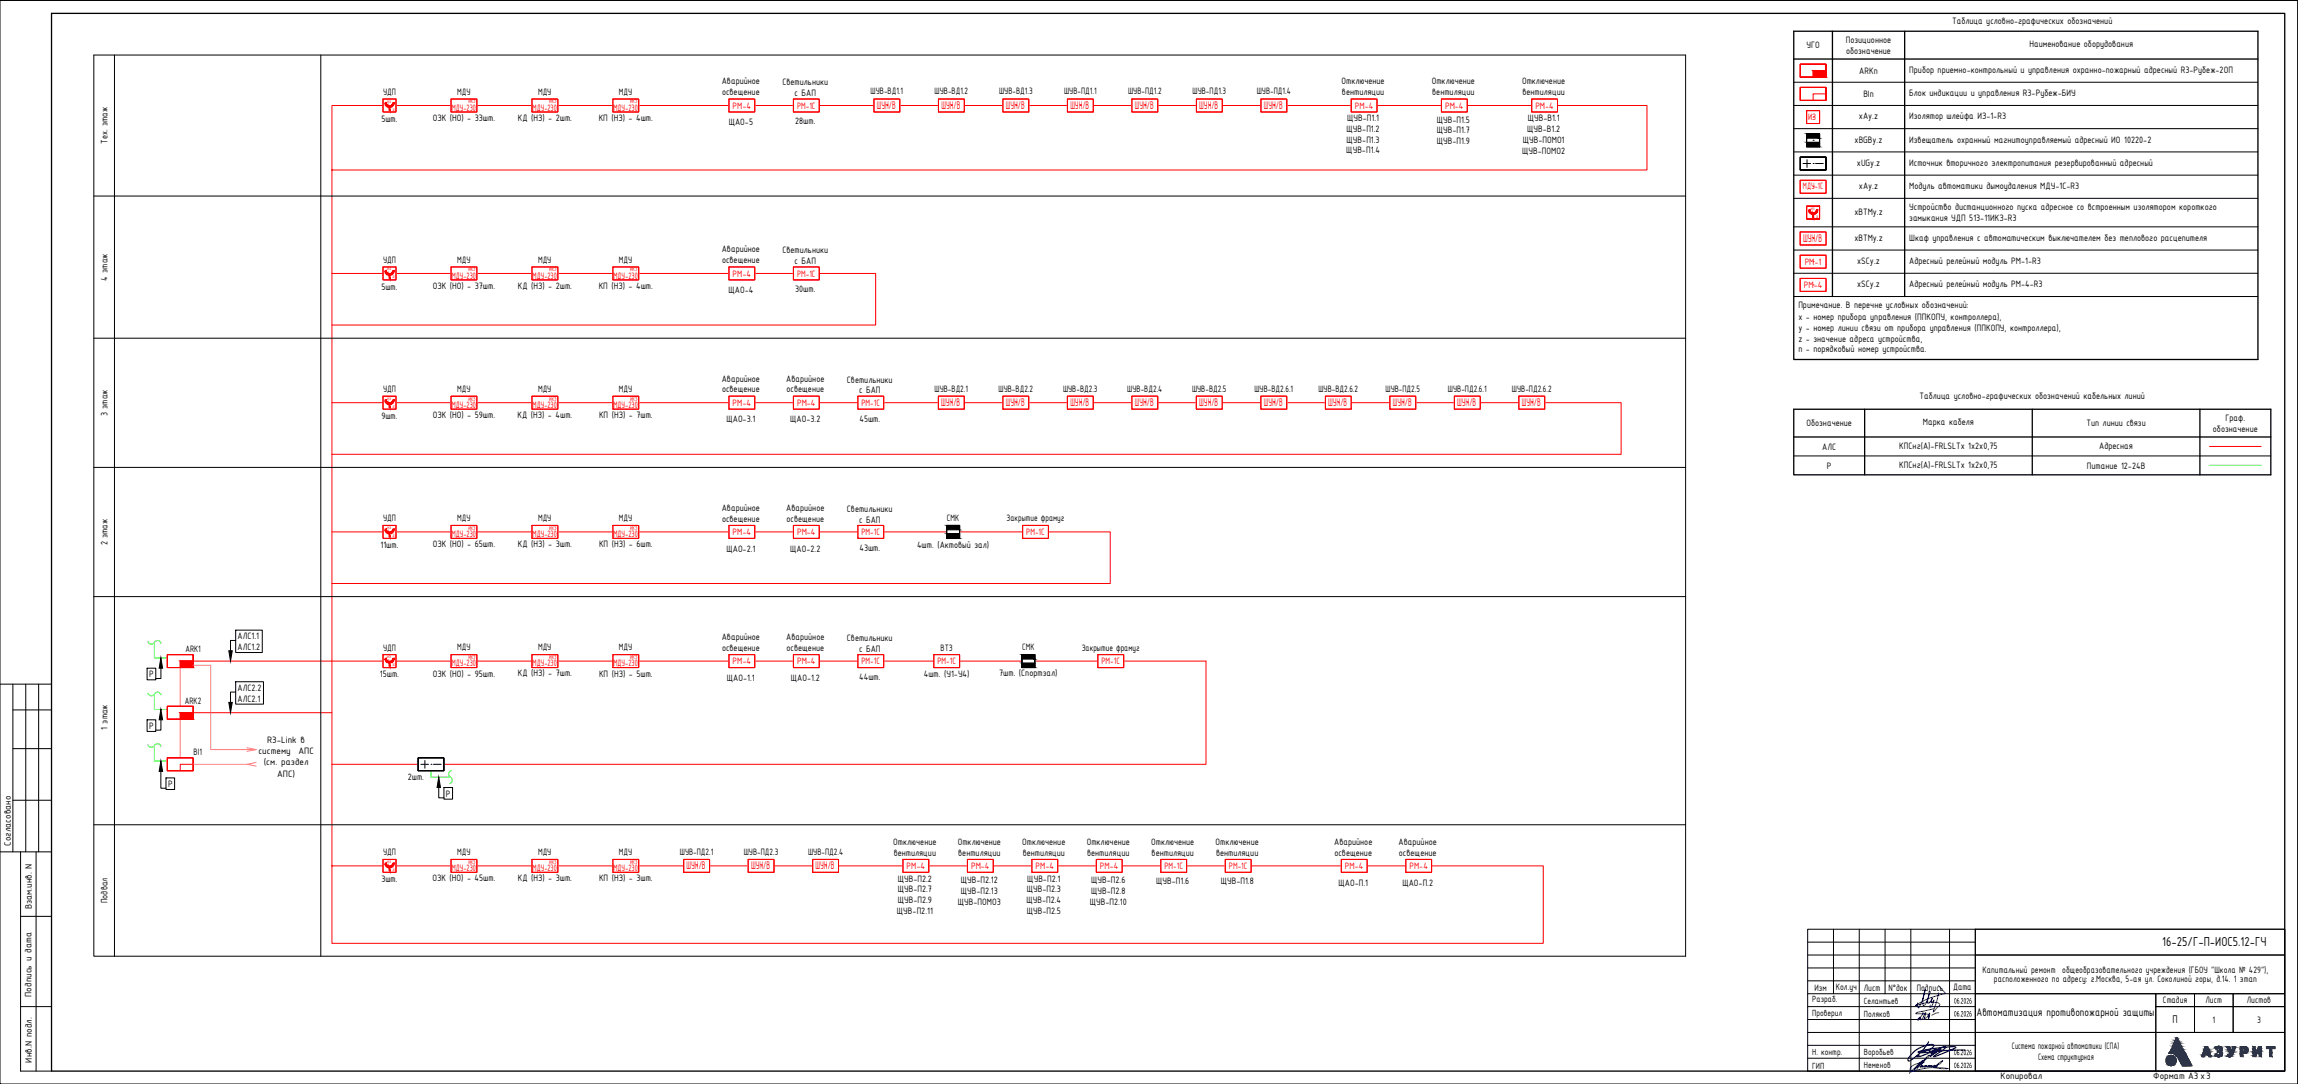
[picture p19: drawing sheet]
<svg xmlns="http://www.w3.org/2000/svg" width="891mm" height="420mm" viewBox="0 0 891 420" stroke-linecap="round" stroke-linejoin="round" font-family="sans-serif">
<defs><g id="words">
<text font-size="5.4" x="838.5" y="366.7">16-25/Г-П-ИОС5.12-ГЧ</text>
<g font-size="4.7" fill="#f00">
<text x="340" y="42.2">ШУН/В</text>
<text x="365" y="42.2">ШУН/В</text>
<text x="390.1" y="42.2">ШУН/В</text>
<text x="415.1" y="42.2">ШУН/В</text>
<text x="440.1" y="42.2">ШУН/В</text>
<text x="465.1" y="42.2">ШУН/В</text>
<text x="490.1" y="42.2">ШУН/В</text>
<text x="699.2" y="93.7">ШУН/В</text>
<text x="365" y="157.4">ШУН/В</text>
<text x="390" y="157.4">ШУН/В</text>
<text x="415.1" y="157.4">ШУН/В</text>
<text x="440.1" y="157.4">ШУН/В</text>
<text x="465.1" y="157.4">ШУН/В</text>
<text x="490.1" y="157.4">ШУН/В</text>
<text x="515.1" y="157.4">ШУН/В</text>
<text x="540.1" y="157.4">ШУН/В</text>
<text x="565.1" y="157.4">ШУН/В</text>
<text x="590.1" y="157.4">ШУН/В</text>
<text x="266.3" y="336.9">ШУН/В</text>
<text x="291.3" y="336.9">ШУН/В</text>
<text x="316.3" y="336.9">ШУН/В</text>
</g>
<g font-size="4.7">
<text x="766.4" y="393.7">Автоматизация противопожарной защиты</text>
<text x="842.5" y="396.7">П</text>
</g>
<g font-size="3.9">
<text x="757" y="9.3">Таблица условно-графических обозначений</text>
<text x="715.8" y="16.7">Позиционное</text>
<text x="700.5" y="18.8">УГО</text>
<text x="715.9" y="20.8">обозначение</text>
<text x="787" y="18.4">Наименование оборудования</text>
<text x="721" y="28.6">ARKn</text>
<text x="740.4" y="28.3">Прибор приемно-контрольный и управления охранно-пожарный адресный R3-Рубеж-2ОП</text>
<text x="279.9" y="32.7">Аварийное</text>
<text x="303.4" y="33.1">Светильники</text>
<text x="520.2" y="32.7">Отключение</text>
<text x="555.2" y="32.7">Отключение</text>
<text x="590.2" y="32.7">Отключение</text>
<text x="148.5" y="36.9">УДП</text>
<text x="177.2" y="36.7">МДУ</text>
<text x="208.6" y="36.7">МДУ</text>
<text x="240" y="36.7">МДУ</text>
<text x="280" y="36.9">освещение</text>
<text x="308.1" y="37.3">с БАП</text>
<text x="337.6" y="36.6">ШУВ-ВД1.1</text>
<text x="362.4" y="36.6">ШУВ-ВД1.2</text>
<text x="387.4" y="36.6">ШУВ-ВД1.3</text>
<text x="412.6" y="36.6">ШУВ-ПД1.1</text>
<text x="437.5" y="36.6">ШУВ-ПД1.2</text>
<text x="462.4" y="36.6">ШУВ-ПД1.3</text>
<text x="487.4" y="36.6">ШУВ-ПД1.4</text>
<text x="520.4" y="36.9">вентиляции</text>
<text x="555.4" y="36.9">вентиляции</text>
<text x="590.4" y="36.9">вентиляции</text>
<text x="722.6" y="37.6">BIn</text>
<text x="740.4" y="37.3">Блок индикации и управления R3-Рубеж-БИУ</text>
<text x="147.9" y="47.2">5шт.</text>
<text x="167.8" y="46.9">ОЗК (НО) - 33шт.</text>
<text x="200.8" y="46.8">КД (НЗ) - 2шт.</text>
<text x="232.2" y="46.9">КП (НЗ) - 4шт.</text>
<text x="522.4" y="46.9">ЩУВ-П1.1</text>
<text x="557.2" y="47.5">ЩУВ-П1.5</text>
<text x="592.4" y="47.1">ЩУВ-В1.1</text>
<text x="720.9" y="46.2">xAy.z</text>
<text x="740.4" y="46.2">Изолятор шлейфа ИЗ-1-R3</text>
<text x="282.6" y="48.5">ЩАО-5</text>
<text x="308.4" y="48.2">28шт.</text>
<text x="522.2" y="51.1">ЩУВ-П1.2</text>
<text x="557.2" y="51.7">ЩУВ-П1.7</text>
<text x="592.2" y="51.2">ЩУВ-В1.2</text>
<text x="41.6" y="55.9" transform="rotate(-90 41.6 55.9)">Тех. этаж</text>
<text x="522.1" y="59.5">ЩУВ-П1.4</text>
<text x="522.2" y="55.3">ЩУВ-П1.3</text>
<text x="557.2" y="55.9">ЩУВ-П1.9</text>
<text x="590.3" y="59.6">ЩУВ-ПОМО2</text>
<text x="590.5" y="55.4">ЩУВ-ПОМО1</text>
<text x="719.2" y="55.2">xBGBy.z</text>
<text x="740.4" y="55.2">Извещатель охранный магнитоуправляемый адресный ИО 10220-2</text>
<text x="720.1" y="64.3">xUGy.z</text>
<text x="740.4" y="64.3">Источник вторичного электропитания резервированный адресный</text>
<text x="720.9" y="73.3">xAy.z</text>
<text x="740.4" y="73.3">Модуль автоматики дымоудаления МДУ-1С-R3</text>
<text x="719.1" y="83.3">xBTMy.z</text>
<text x="740.4" y="81.4">Устройство дистанционного пуска адресное со встроенным изолятором короткого</text>
<text x="740.4" y="85.5">замыкания УДП 513-11ИКЗ-R3</text>
<text x="719.1" y="93.3">xBTMy.z</text>
<text x="740.4" y="93.3">Шкаф управления с автоматическим выключателем без теплового расцепителя</text>
<text x="148.5" y="101.9">УДП</text>
<text x="177.2" y="101.8">МДУ</text>
<text x="208.6" y="101.8">МДУ</text>
<text x="240" y="101.8">МДУ</text>
<text x="279.9" y="97.8">Аварийное</text>
<text x="280" y="102">освещение</text>
<text x="303.4" y="98.2">Светильники</text>
<text x="308.1" y="102.3">с БАП</text>
<text x="720.2" y="102.3">xSCy.z</text>
<text x="740.4" y="102.3">Адресный релейный модуль РМ-1-R3</text>
<text x="41.6" y="108.8" transform="rotate(-90 41.6 108.8)">4 этаж</text>
<text x="147.9" y="112.2">5шт.</text>
<text x="167.8" y="112">ОЗК (НО) - 37шт.</text>
<text x="200.8" y="111.9">КД (НЗ) - 2шт.</text>
<text x="232.2" y="112">КП (НЗ) - 4шт.</text>
<text x="282.5" y="113.6">ЩАО-4</text>
<text x="308.4" y="113.3">30шт.</text>
<text x="720.2" y="111.3">xSCy.z</text>
<text x="740.4" y="111.3">Адресный релейный модуль РМ-4-R3</text>
<text x="697.4" y="119.4">Примечание. В перечне условных обозначений:</text>
<text x="697.4" y="123.8">x - номер прибора управления (ППКОПУ, контроллера),</text>
<text x="697.4" y="128.3">y - номер линии связи от прибора управления (ППКОПУ, контроллера),</text>
<text x="697.4" y="132.4">z - значение адреса устройства,</text>
<text x="697.4" y="136.6">n - порядковый номер устройства.</text>
<text x="279.9" y="147.9">Аварийное</text>
<text x="304.9" y="147.9">Аварийное</text>
<text x="328.4" y="148.3">Светильники</text>
<text x="148.5" y="152">УДП</text>
<text x="177.2" y="151.9">МДУ</text>
<text x="208.6" y="151.9">МДУ</text>
<text x="240" y="151.9">МДУ</text>
<text x="280" y="152.1">освещение</text>
<text x="305" y="152.1">освещение</text>
<text x="333.1" y="152.4">с БАП</text>
<text x="362.4" y="151.8">ШУВ-ВД2.1</text>
<text x="387.2" y="151.8">ШУВ-ВД2.2</text>
<text x="412.2" y="151.8">ШУВ-ВД2.3</text>
<text x="437.1" y="151.8">ШУВ-ВД2.4</text>
<text x="462.2" y="151.8">ШУВ-ВД2.5</text>
<text x="486.5" y="151.8">ШУВ-ВД2.6.1</text>
<text x="511.3" y="151.8">ШУВ-ВД2.6.2</text>
<text x="537.3" y="151.8">ШУВ-ПД2.5</text>
<text x="561.5" y="151.8">ШУВ-ПД2.6.1</text>
<text x="586.3" y="151.8">ШУВ-ПД2.6.2</text>
<text x="744.4" y="154.5">Таблица условно-графических обозначений кабельных линий</text>
<text x="41.6" y="161.3" transform="rotate(-90 41.6 161.3)">3 этаж</text>
<text x="200.7" y="161.9">КД (НЗ) - 4шт.</text>
<text x="147.9" y="162.3">9шт.</text>
<text x="167.8" y="162.1">ОЗК (НО) - 59шт.</text>
<text x="232.3" y="162.1">КП (НЗ) - 7шт.</text>
<text x="281.7" y="163.7">ЩАО-3.1</text>
<text x="306.5" y="163.7">ЩАО-3.2</text>
<text x="333.2" y="163.4">45шт.</text>
<text x="700.5" y="165.2">Обозначение</text>
<text x="745.7" y="164.9">Марка кабеля</text>
<text x="809.1" y="165.2">Тип линии связи</text>
<text x="858.1" y="167.3">обозначение</text>
<text x="863" y="163.2">Граф.</text>
<text x="814" y="173.9">Адресная</text>
<text x="706.6" y="174.3">АЛС</text>
<text x="736.5" y="174.2">КПСнг(А)-FRLSLTx 1x2x0,75</text>
<text x="708.4" y="181.6">P</text>
<text x="736.5" y="181.5">КПСнг(А)-FRLSLTx 1x2x0,75</text>
<text x="809.2" y="181.6">Питание 12-24В</text>
<text x="279.9" y="198">Аварийное</text>
<text x="304.9" y="198">Аварийное</text>
<text x="148.5" y="202.1">УДП</text>
<text x="177.2" y="202">МДУ</text>
<text x="208.6" y="202">МДУ</text>
<text x="240" y="202">МДУ</text>
<text x="280" y="202.2">освещение</text>
<text x="305" y="202.2">освещение</text>
<text x="328.4" y="198.4">Светильники</text>
<text x="333.1" y="202.5">с БАП</text>
<text x="367.2" y="201.8">СМК</text>
<text x="390.3" y="202.1">Закрытие фрамуг</text>
<text x="41.6" y="211.4" transform="rotate(-90 41.6 211.4)">2 этаж</text>
<text x="147.6" y="212.4">11шт.</text>
<text x="167.8" y="212.2">ОЗК (НО) - 65шт.</text>
<text x="200.8" y="212">КД (НЗ) - 3шт.</text>
<text x="232.3" y="212.2">КП (НЗ) - 6шт.</text>
<text x="281.7" y="213.8">ЩАО-2.1</text>
<text x="306.5" y="213.8">ЩАО-2.2</text>
<text x="333.2" y="213.5">43шт.</text>
<text x="355.6" y="212.6">4шт. (Актовый зал)</text>
<text x="92.2" y="247.8">АЛС1.1</text>
<text x="92.2" y="251.9">АЛС1.2</text>
<text x="279.9" y="248.1">Аварийное</text>
<text x="304.9" y="248.1">Аварийное</text>
<text x="328.4" y="248.5">Светильники</text>
<text x="396.4" y="251.9">СМК</text>
<text x="71.9" y="252.8">ARK1</text>
<text x="148.5" y="252.2">УДП</text>
<text x="177.2" y="252.1">МДУ</text>
<text x="208.6" y="252.1">МДУ</text>
<text x="240" y="252.1">МДУ</text>
<text x="280" y="252.2">освещение</text>
<text x="305" y="252.2">освещение</text>
<text x="333.1" y="252.6">с БАП</text>
<text x="364.8" y="252.2">ВТЗ</text>
<text x="419.5" y="252.2">Закрытие фрамуг</text>
<text x="57.8" y="262.5">P</text>
<text x="147.3" y="262.5">15шт.</text>
<text x="167.8" y="262.3">ОЗК (НО) - 95шт.</text>
<text x="200.8" y="262.1">КД (НЗ) - 7шт.</text>
<text x="232.3" y="262.3">КП (НЗ) - 5шт.</text>
<text x="281.9" y="263.9">ЩАО-1.1</text>
<text x="306.7" y="263.9">ЩАО-1.2</text>
<text x="333.1" y="263.6">44шт.</text>
<text x="358.2" y="262.3">4шт. (У1-У4)</text>
<text x="387.5" y="262.2">7шт. (Спортзал)</text>
<text x="92.2" y="267.8">АЛС2.2</text>
<text x="71.7" y="272.8">ARK2</text>
<text x="92.2" y="271.9">АЛС2.1</text>
<text x="41.6" y="282.9" transform="rotate(-90 41.6 282.9)">1 этаж</text>
<text x="57.8" y="282.5">P</text>
<text x="75.1" y="292.8">BI1</text>
<text x="100.2" y="292.2">систему</text>
<text x="103.6" y="288">R3-Link в</text>
<text x="115.7" y="292.2">АПС</text>
<text x="102.3" y="296.6">(см. раздел</text>
<text x="65.2" y="305">P</text>
<text x="107.5" y="301">АПС)</text>
<text x="158.1" y="302.5">2шт.</text>
<text x="172.9" y="308.8">P</text>
<text x="4.2" y="327.9" transform="rotate(-90 4.2 327.9)">Согласовано</text>
<text x="346.4" y="327.4">Отключение</text>
<text x="371.4" y="327.4">Отключение</text>
<text x="396.4" y="327.4">Отключение</text>
<text x="421.4" y="327.4">Отключение</text>
<text x="446.4" y="327.4">Отключение</text>
<text x="471.4" y="327.4">Отключение</text>
<text x="517.4" y="327.4">Аварийное</text>
<text x="542.4" y="327.4">Аварийное</text>
<text x="148.5" y="331.6">УДП</text>
<text x="177.2" y="331.4">МДУ</text>
<text x="208.6" y="331.4">МДУ</text>
<text x="240" y="331.4">МДУ</text>
<text x="263.6" y="331.3">ШУВ-ПД2.1</text>
<text x="288.4" y="331.3">ШУВ-ПД2.3</text>
<text x="313.4" y="331.3">ШУВ-ПД2.4</text>
<text x="346.6" y="331.6">вентиляции</text>
<text x="371.6" y="331.6">вентиляции</text>
<text x="396.6" y="331.6">вентиляции</text>
<text x="421.6" y="331.6">вентиляции</text>
<text x="446.6" y="331.6">вентиляции</text>
<text x="471.6" y="331.6">вентиляции</text>
<text x="517.5" y="331.6">освещение</text>
<text x="542.5" y="331.6">освещение</text>
<text x="147.9" y="341.9">3шт.</text>
<text x="167.7" y="341.6">ОЗК (НО) - 45шт.</text>
<text x="200.8" y="341.5">КД (НЗ) - 3шт.</text>
<text x="232.3" y="341.6">КП (НЗ) - 3шт.</text>
<text x="348.1" y="341.7">ЩУВ-П2.2</text>
<text x="398.4" y="341.7">ЩУВ-П2.1</text>
<text x="348.1" y="345.8">ЩУВ-П2.7</text>
<text x="372.6" y="342.3">ЩУВ-П2.12</text>
<text x="372.6" y="346.4">ЩУВ-П2.13</text>
<text x="398.1" y="345.8">ЩУВ-П2.3</text>
<text x="423.1" y="342.3">ЩУВ-П2.6</text>
<text x="423.1" y="346.4">ЩУВ-П2.8</text>
<text x="448.4" y="342.5">ЩУВ-П1.6</text>
<text x="473.4" y="342.5">ЩУВ-П1.8</text>
<text x="519" y="343.3">ЩАО-П.1</text>
<text x="543.8" y="343.3">ЩАО-П.2</text>
<text x="12.3" y="352.5" transform="rotate(-90 12.3 352.5)">Взам.инв. N</text>
<text x="41.6" y="350.1" transform="rotate(-90 41.6 350.1)">Подвал</text>
<text x="348.1" y="350">ЩУВ-П2.9</text>
<text x="371.5" y="350.6">ЩУВ-ПОМО3</text>
<text x="398" y="350">ЩУВ-П2.4</text>
<text x="422.6" y="350.6">ЩУВ-П2.10</text>
<text x="347.8" y="354.2">ЩУВ-П2.11</text>
<text x="398.1" y="354.2">ЩУВ-П2.5</text>
<text x="768.7" y="377">Капитальный ремонт общеобразовательного учреждения (ГБОУ &quot;Школа № 429&quot;),</text>
<text x="703.6" y="383.9">Изм</text>
<text x="711.8" y="383.9">Кол.уч</text>
<text x="722.8" y="383.9">Лист</text>
<text x="732.3" y="383.9">N°док</text>
<text x="743.3" y="383.9">Подпись</text>
<text x="757.4" y="383.7">Дата</text>
<text x="773.2" y="380.7">расположенного по адресу: г.Москва, 5-ая ул. Соколиной горы, д.14. 1 этап</text>
<text x="12.3" y="386.3" transform="rotate(-90 12.3 386.3)">Подпись и дата</text>
<text x="838.7" y="388.9">Стадия</text>
<text x="855.3" y="388.9">Лист</text>
<text x="871.3" y="388.9">Листов</text>
<text x="857.9" y="396.4">1</text>
<text x="875.2" y="396.4">3</text>
<text x="780.2" y="406.6">Система пожарной автоматики (СПА)</text>
<text x="12.4" y="411.9" transform="rotate(-90 12.4 411.9)">Инв.N подл.</text>
<text x="790.3" y="410.8">Схема структурная</text>
<text x="775.8" y="418.2">Копировал</text>
<text x="835" y="418.2">Формат А3 х3</text>
</g>
<g font-size="3.9" fill="#f00">
<text x="175.2" y="43">МДУ-230</text>
<text x="206.5" y="43">МДУ-230</text>
<text x="237.9" y="43">МДУ-230</text>
<text x="284.1" y="42.1">РМ-4</text>
<text x="309.1" y="42.1">РМ-1С</text>
<text x="525.4" y="42.1">РМ-4</text>
<text x="560.4" y="42.1">РМ-4</text>
<text x="595.4" y="42.1">РМ-4</text>
<text x="701.1" y="46.7">ИЗ</text>
<text x="699.2" y="73.4">МДУ-1С</text>
<text x="284.1" y="107.2">РМ-4</text>
<text x="309.1" y="107.2">РМ-1С</text>
<text x="699.8" y="102.7">РМ-1</text>
<text x="175.2" y="108.1">МДУ-230</text>
<text x="206.5" y="108.1">МДУ-230</text>
<text x="237.9" y="108.1">МДУ-230</text>
<text x="699.5" y="111.7">РМ-4</text>
<text x="175.2" y="158.1">МДУ-230</text>
<text x="206.5" y="158.1">МДУ-230</text>
<text x="237.9" y="158.1">МДУ-230</text>
<text x="284.1" y="157.3">РМ-4</text>
<text x="309.1" y="157.3">РМ-4</text>
<text x="334.1" y="157.3">РМ-1С</text>
<text x="175.2" y="208.2">МДУ-230</text>
<text x="206.5" y="208.2">МДУ-230</text>
<text x="237.9" y="208.2">МДУ-230</text>
<text x="284.1" y="207.4">РМ-4</text>
<text x="309.1" y="207.4">РМ-4</text>
<text x="334.1" y="207.4">РМ-1С</text>
<text x="398" y="207.4">РМ-1С</text>
<text x="284.1" y="257.5">РМ-4</text>
<text x="309.1" y="257.5">РМ-4</text>
<text x="334.1" y="257.5">РМ-1С</text>
<text x="363.5" y="257.5">РМ-1С</text>
<text x="427.1" y="257.5">РМ-1С</text>
<text x="175.2" y="258.3">МДУ-230</text>
<text x="206.5" y="258.3">МДУ-230</text>
<text x="237.9" y="258.3">МДУ-230</text>
<text x="175.2" y="337.7">МДУ-230</text>
<text x="206.5" y="337.7">МДУ-230</text>
<text x="237.9" y="337.7">МДУ-230</text>
<text x="351.6" y="336.9">РМ-4</text>
<text x="376.6" y="336.9">РМ-4</text>
<text x="401.6" y="336.9">РМ-4</text>
<text x="426.6" y="336.9">РМ-4</text>
<text x="451.5" y="336.9">РМ-1С</text>
<text x="476.5" y="336.9">РМ-1С</text>
<text x="521.5" y="336.9">РМ-4</text>
<text x="546.5" y="336.9">РМ-4</text>
</g>
<g font-size="3.7">
<text x="702.8" y="388.5">Разраб.</text>
<text x="722.8" y="389.1">Селантьев</text>
<text x="702.8" y="393.7">Проверил</text>
<text x="722.8" y="394.1">Поляков</text>
<text x="702.8" y="408.7">Н. контр.</text>
<text x="722.8" y="408.8">Воробьев</text>
<text x="702.8" y="414.3">ГИП</text>
<text x="722.8" y="414.1">Неменов</text>
</g>
<g font-size="3.3">
<text x="757.6" y="389">06.2026</text>
<text x="757.6" y="394">06.2026</text>
<text x="757.6" y="409">06.2026</text>
<text x="757.6" y="414">06.2026</text>
</g>
<g font-size="2.3" fill="#f00">
<text x="181.6" y="40.1">ИКЗ</text>
<text x="213" y="40.1">ИКЗ</text>
<text x="244.4" y="40.1">ИКЗ</text>
<text x="181.6" y="105.2">ИКЗ</text>
<text x="213" y="105.2">ИКЗ</text>
<text x="244.4" y="105.2">ИКЗ</text>
<text x="181.6" y="155.3">ИКЗ</text>
<text x="213" y="155.3">ИКЗ</text>
<text x="244.4" y="155.3">ИКЗ</text>
<text x="181.6" y="205.4">ИКЗ</text>
<text x="213" y="205.4">ИКЗ</text>
<text x="244.4" y="205.4">ИКЗ</text>
<text x="181.6" y="255.5">ИКЗ</text>
<text x="213" y="255.5">ИКЗ</text>
<text x="244.4" y="255.5">ИКЗ</text>
<text x="181.6" y="334.8">ИКЗ</text>
<text x="213" y="334.8">ИКЗ</text>
<text x="244.4" y="334.8">ИКЗ</text>
</g>
<g font-size="1.6" fill="#f00">
<text x="150.1" y="39.7">ИЗ</text>
<text x="152.2" y="42.8">Д</text>
<text x="702.1" y="81.2">ИЗ</text>
<text x="704.2" y="84.3">Д</text>
<text x="150.1" y="104.8">ИЗ</text>
<text x="152.2" y="107.9">Д</text>
<text x="150.1" y="154.9">ИЗ</text>
<text x="152.2" y="158">Д</text>
<text x="150.1" y="205">ИЗ</text>
<text x="152.2" y="208.1">Д</text>
<text x="150.1" y="255.1">ИЗ</text>
<text x="152.2" y="258.2">Д</text>
<text x="150.1" y="334.5">ИЗ</text>
<text x="152.2" y="337.6">Д</text>
</g>
</g></defs>
<path d="M128.7 65.9h510v-25h-510v324.7h469.7v-30h-469.7M128.7 106h210.9v20h-210.9M128.7 156.1h499.9v20h-499.9M856.8 173h20M128.7 206.2h301.8v20h-301.8M74.4 256.2h393.3v40h-339M74.4 276.2h54.3" fill="none" stroke="#f00" stroke-width=".39"/>
<path d="M856.8 180.4h20M57.4 248.7a1.45 1.45 0 0 0 1.4 1 1.45 1.45 0 0 0 1.3-1l.7-.4 .9 .1 .7 .9M59.9 249v6h10v1.2M57.4 268.7a1.39 1.39 0 0 0 1.2 1 1.39 1.39 0 0 0 1.3-.7M59.9 269v6h10v1.2M59.9 269a1.34 1.34 0 0 1 1.4-.7 1.34 1.34 0 0 1 1.1 1M57.4 288.7a1.39 1.39 0 0 0 1.2 1 1.39 1.39 0 0 0 1.3-.7M59.9 289v6h10v1.2M59.9 289a1.34 1.34 0 0 1 1.4-.7 1.34 1.34 0 0 1 1.1 1M167.1 296.2v5h7.5M174.9 298.7a1.39 1.39 0 0 0-.9 1.2 1.39 1.39 0 0 0 .6 1.3M174.7 301.2a1.34 1.34 0 0 1 .7 1.4 1.34 1.34 0 0 1-1.1 1.1" fill="none" stroke="#0f0" stroke-width=".39"/>
<path d="M695.6 12.1h180v127.2h-180zM710.6 12.1v102.8M738.6 12.1v102.8M695.6 22.9h180M695.6 158.6h185v25.4h-185zM723.1 158.6v25.4M788.1 158.6v25.4M853.1 158.6v25.4M695.6 169.4h185" fill="none" stroke="#000" stroke-width=".51"/>
<g fill="none" stroke="#000" stroke-width=".39">
<path d="M44.4 21.3v349.3M124.4 21.3v349.3M653.6 21.3h-617.2v349.3h617.2M695.6 31.9h180M695.6 40.9h180M695.6 49.9h180M695.6 58.9h180M36.4 76h617.2M695.6 67.9h180M695.6 76.9h180M695.6 87.9h180M695.6 96.9h180"/>
<path d="M695.6 105.9h180M695.6 114.9h180M36.4 131.1h617.2M695.6 176.7h185M36.4 181.2h617.2M36.4 231.2h617.2M36.4 319.7h617.2"/>
</g>
<path d="M698.1 24.9v5M698.1 33.9v5M708.1 24.9v5M708.1 33.9v5M64.9 253.7v5M74.9 253.7v5M64.9 273.7v5M74.9 273.7v5M64.9 293.8v4.9M74.9 293.8v4.9" fill="none" stroke="#fff" stroke-width=".39"/>
<g fill="#fff" stroke="#fff" stroke-width=".39">
<path d="M698.1 24.9l10 5h-10zM698.1 24.9l10 5v-5z"/>
<path d="M698.1 29.9h10v-5zM698.1 24.9h10l-10 5z"/>
<path d="M698.1 33.9l10 5h-10zM698.1 33.9l10 5v-5z"/>
<path d="M698.1 38.9h10v-5zM698.1 33.9h10l-10 5z"/>
<path d="M64.9 253.7l10 5h-10zM64.9 253.7l10 5v-5z"/>
<path d="M64.9 258.7h10v-5zM64.9 253.7h10l-10 5z"/>
<path d="M64.9 273.7l10 5h-10zM64.9 273.7l10 5v-5z"/>
<path d="M64.9 278.7h10v-5zM64.9 273.7h10l-10 5z"/>
<path d="M64.9 293.8l10 4.9h-10zM64.9 293.8l10 4.9v-4.9z"/>
<path d="M64.9 298.7h10v-4.9zM64.9 293.8h10l-10 4.9z"/>
</g>
<g fill="none" stroke="#f00" stroke-width=".39">
<path d="M698.1 24.9h10v5h-10zM698.1 24.9h10v5h-10v-5h10v5h-10zM698.1 33.9h10v5h-10zM698.1 33.9h10v5h-10v-5h10v5h-10zM703.1 27.4h5h-5v2.5M708.1 36.4h-5v2.5M64.9 253.7h10v5h-10zM64.9 253.7h10v5h-10v-5h10v5h-10zM69.9 256.2h5h-5v2.5M64.9 273.7h10v5h-10zM64.9 273.7h10v5h-10v-5h10v5h-10zM69.9 276.2h5h-5v2.5"/>
<path d="M64.9 293.8h10v4.9h-10zM64.9 293.8h10v4.9h-10v-4.9h10v4.9h-10zM74.9 296.2h-5v2.5"/>
</g>
<g fill="#f00" stroke="#f00" stroke-width=".39">
<path d="M703.1 27.4l5 2.5v-2.5zM703.1 27.4l5 2.5h-5z"/>
<path d="M69.9 256.2l5 2.5v-2.5zM69.9 256.2l5 2.5h-5z"/>
<path d="M69.9 276.2l5 2.5v-2.5zM69.9 276.2l5 2.5h-5z"/>
</g>
<g fill="none" stroke="#fff" stroke-width=".39">
<path d="M282.7 38.4v5M292.7 38.4v5M307.7 38.4v5M317.7 38.4v5M524 38.4v5M534 38.4v5M559 38.4v5M569 38.4v5M594 38.4v5M604 38.4v5M700.6 42.9v5M698.1 98.9v5"/>
<path d="M708.1 98.9v5M282.7 103.5v5M292.7 103.5v5M307.7 103.5v5M317.7 103.5v5M698.1 107.9v5M708.1 107.9v5M282.7 153.6v5M292.7 153.6v5M307.7 153.6v5M317.7 153.6v5M332.7 153.6v5"/>
<path d="M342.7 153.6v5M282.7 203.7v5M292.7 203.7v5M307.7 203.7v5M317.7 203.7v5M332.7 203.7v5M342.7 203.7v5M396.6 203.7v5M406.5 203.7v5M282.7 253.7v5.1M292.7 253.7v5.1M307.7 253.7v5.1"/>
<path d="M317.7 253.7v5.1M332.7 253.7v5.1M342.7 253.7v5.1M362.1 253.7v5.1M372.1 253.7v5.1M425.7 253.7v5.1M435.7 253.7v5.1M350.2 333.1v5M360.2 333.1v5M375.2 333.1v5M385.1 333.1v5M400.2 333.1v5"/>
<path d="M410.1 333.1v5M425.2 333.1v5M435.1 333.1v5M450.2 333.1v5M460.1 333.1v5M475.1 333.1v5M485.1 333.1v5M520.1 333.1v5M530.1 333.1v5M545.1 333.1v5M555.1 333.1v5"/>
</g>
<g fill="#fff" stroke="#fff" stroke-width=".39">
<path d="M700.6 47.9h5v-5zM700.6 42.9h5l-5 5z"/>
<path d="M698.1 98.9v5l10-5zM698.1 103.9l10-5v5z"/>
<path d="M698.1 103.9h10v-5zM698.1 98.9h10l-10 5z"/>
<path d="M698.1 107.9v5l10-5zM698.1 112.9l10-5v5z"/>
<path d="M698.1 112.9h10v-5zM698.1 107.9h10l-10 5z"/>
<path d="M396.6 203.7v5l9.9-5zM396.6 208.7l9.9-5v5z"/>
<path d="M396.6 208.7h9.9v-5zM396.6 203.7h9.9l-9.9 5z"/>
<path d="M282.7 203.7v5l10-5zM282.7 208.7l10-5v5z"/>
<path d="M282.7 208.7h10v-5zM282.7 203.7h10l-10 5z"/>
<path d="M307.7 203.7v5l10-5zM307.7 208.7l10-5v5z"/>
<path d="M307.7 208.7h10v-5zM307.7 203.7h10l-10 5z"/>
<path d="M282.7 153.6v5l10-5zM282.7 158.6l10-5v5z"/>
<path d="M282.7 158.6h10v-5zM282.7 153.6h10l-10 5z"/>
<path d="M307.7 153.6v5l10-5zM307.7 158.6l10-5v5z"/>
<path d="M307.7 158.6h10v-5zM307.7 153.6h10l-10 5z"/>
<path d="M282.7 103.5v5l10-5zM282.7 108.5l10-5v5z"/>
<path d="M282.7 108.5h10v-5zM282.7 103.5h10l-10 5z"/>
<path d="M307.7 103.5v5l10-5zM307.7 108.5l10-5v5z"/>
<path d="M307.7 108.5h10v-5zM307.7 103.5h10l-10 5z"/>
<path d="M332.7 153.6v5l10-5zM332.7 158.6l10-5v5z"/>
<path d="M332.7 158.6h10v-5zM332.7 153.6h10l-10 5z"/>
<path d="M332.7 203.7v5l10-5zM332.7 208.7l10-5v5z"/>
<path d="M332.7 208.7h10v-5zM332.7 203.7h10l-10 5z"/>
<path d="M350.2 333.1v5l10-5zM350.2 338.1l10-5v5z"/>
<path d="M350.2 338.1h10v-5zM350.2 333.1h10l-10 5z"/>
<path d="M375.2 333.1v5l9.9-5zM375.2 338.1l9.9-5v5z"/>
<path d="M375.2 338.1h9.9v-5zM375.2 333.1h9.9l-9.9 5z"/>
<path d="M400.2 333.1v5l9.9-5zM400.2 338.1l9.9-5v5z"/>
<path d="M400.2 338.1h9.9v-5zM400.2 333.1h9.9l-9.9 5z"/>
<path d="M425.2 333.1v5l9.9-5zM425.2 338.1l9.9-5v5z"/>
<path d="M425.2 338.1h9.9v-5zM425.2 333.1h9.9l-9.9 5z"/>
<path d="M450.2 333.1v5l9.9-5zM450.2 338.1l9.9-5v5z"/>
<path d="M450.2 338.1h9.9v-5zM450.2 333.1h9.9l-9.9 5z"/>
<path d="M475.1 333.1v5l10-5zM475.1 338.1l10-5v5z"/>
<path d="M475.1 338.1h10v-5zM475.1 333.1h10l-10 5z"/>
<path d="M520.1 333.1v5l10-5zM520.1 338.1l10-5v5z"/>
<path d="M520.1 338.1h10v-5zM520.1 333.1h10l-10 5z"/>
<path d="M545.1 333.1v5l10-5zM545.1 338.1l10-5v5z"/>
<path d="M545.1 338.1h10v-5zM545.1 333.1h10l-10 5z"/>
<path d="M282.7 38.4v5l10-5zM282.7 43.4l10-5v5z"/>
<path d="M282.7 43.4h10v-5zM282.7 38.4h10l-10 5z"/>
<path d="M307.7 38.4v5l10-5zM307.7 43.4l10-5v5z"/>
<path d="M307.7 43.4h10v-5zM307.7 38.4h10l-10 5z"/>
<path d="M524 38.4v5l10-5zM524 43.4l10-5v5z"/>
<path d="M524 43.4h10v-5zM524 38.4h10l-10 5z"/>
<path d="M559 38.4v5l10-5zM559 43.4l10-5v5z"/>
<path d="M559 43.4h10v-5zM559 38.4h10l-10 5z"/>
<path d="M594 38.4v5l10-5zM594 43.4l10-5v5z"/>
<path d="M594 43.4h10v-5zM594 38.4h10l-10 5z"/>
<path d="M282.7 253.7v5.1l10-5.1zM282.7 258.8l10-5.1v5.1z"/>
<path d="M282.7 258.8h10v-5.1zM282.7 253.7h10l-10 5.1z"/>
<path d="M362.1 253.7v5.1l10-5.1zM362.1 258.8l10-5.1v5.1z"/>
<path d="M362.1 258.8h10v-5.1zM362.1 253.7h10l-10 5.1z"/>
<path d="M307.7 253.7v5.1l10-5.1zM307.7 258.8l10-5.1v5.1z"/>
<path d="M307.7 258.8h10v-5.1zM307.7 253.7h10l-10 5.1z"/>
<path d="M425.7 253.7v5.1l10-5.1zM425.7 258.8l10-5.1v5.1z"/>
<path d="M425.7 258.8h10v-5.1zM425.7 253.7h10l-10 5.1z"/>
<path d="M332.7 253.7v5.1l10-5.1zM332.7 258.8l10-5.1v5.1z"/>
<path d="M332.7 258.8h10v-5.1zM332.7 253.7h10l-10 5.1z"/>
</g>
<g fill="none" stroke="#f00" stroke-width=".39">
<path d="M282.7 38.4h10v5h-10zM307.7 38.4h10v5h-10zM524 38.4h10v5h-10zM559 38.4h10v5h-10zM594 38.4h10v5h-10zM287.7 40.9h.1M312.7 40.9h.1M529 40.9h.1M564 40.9h.1M599 40.9h.1M700.6 42.9h5v5h-5zM703.1 45.4h.1"/>
<path d="M698.1 98.9h10v5h-10zM282.7 103.5h10v5h-10zM287.7 106h.1M307.7 103.5h10v5h-10zM312.7 106h.1M698.1 107.9h10v5h-10zM703.1 101.4h.1M703.1 110.4h.1M282.7 153.6h10v5h-10zM287.7 156.1h.1M307.7 153.6h10v5h-10zM312.7 156.1h.1"/>
<path d="M332.7 153.6h10v5h-10zM337.7 156.1h.1M282.7 203.7h10v5h-10zM287.7 206.2h.1M307.7 203.7h10v5h-10zM312.7 206.2h.1M332.7 203.7h10v5h-10zM337.7 206.2h.1M396.6 203.7h9.9v5h-9.9zM401.6 206.2h.1M282.7 253.7h10v5.1h-10zM287.7 256.2h.1"/>
<path d="M307.7 253.7h10v5.1h-10zM312.7 256.2h.1M332.7 253.7h10v5.1h-10zM337.7 256.2h.1M362.1 253.7h10v5.1h-10zM367.1 256.2h.1M425.7 253.7h10v5.1h-10zM430.7 256.2h.1M350.2 333.1h10v5h-10zM355.2 335.6h.1M375.2 333.1h9.9v5h-9.9zM380.2 335.6h.1"/>
<path d="M400.2 333.1h9.9v5h-9.9zM405.2 335.6h.1M425.2 333.1h9.9v5h-9.9zM430.1 335.6h.1M450.2 333.1h9.9v5h-9.9zM455.1 335.6h.1M475.1 333.1h10v5h-10zM480.1 335.6h.1M520.1 333.1h10v5h-10zM525.1 335.6h.1M545.1 333.1h10v5h-10zM550.1 335.6h.1"/>
</g>
<path d="M700.6 51.9v5M705.6 51.9v5M367.1 203.7v5M372.1 203.7v5M396.3 253.7v5M401.3 253.7v5" fill="none" stroke="#fff" stroke-width=".39"/>
<g fill="#fff" stroke="#fff" stroke-width=".39">
<path d="M700.6 51.9l5 5h-5zM700.6 51.9l5 5v-5z"/>
<path d="M700.6 56.9h5v-5zM700.6 51.9h5l-5 5z"/>
<path d="M367.1 203.7l5 5h-5zM367.1 203.7l5 5v-5z"/>
<path d="M372.1 203.7l-5 5h5zM367.1 203.7h5l-5 5z"/>
<path d="M396.3 253.7l5 5h-5zM396.3 253.7l5 5v-5z"/>
<path d="M401.3 253.7l-5 5h5zM396.3 253.7h5l-5 5z"/>
</g>
<path d="M700.6 51.9h5v5h-5zM700.6 51.9h5v5h-5v-5h5v5h-5zM703.1 54.4h.1M367.1 203.7h5v5h-5zM367.1 203.7h5v5h-5v-5h5v5h-5zM369.6 206.2h.1M396.3 253.7h5v5h-5zM396.3 253.7h5v5h-5v-5h5v5h-5zM398.8 256.2h.1" fill="none" stroke="#000" stroke-width=".39"/>
<g fill="#000" stroke="#000" stroke-width=".39">
<path d="M700.6 55.2h5zM700.6 51.9h5zM367.1 207l5-.1zM367.1 203.7h5zM396.3 257h5zM396.3 253.7h5z"/>
<path d="M700.6 55.2l5 1.7v-1.7zM700.6 55.2l5 1.7h-5z"/>
<path d="M700.6 51.9l5 1.7v-1.7zM700.6 51.9l5 1.7h-5z"/>
<path d="M367.1 207l5 1.7v-1.7zM367.1 207l5 1.7h-5z"/>
<path d="M367.1 203.7l5 1.7v-1.7zM367.1 203.7l5 1.7h-5z"/>
<path d="M396.3 257l5 1.7v-1.7zM396.3 257l5 1.7h-5z"/>
<path d="M396.3 253.7l5 1.8v-1.8zM396.3 253.7l5 1.8h-5z"/>
</g>
<path d="M698.1 60.9v5M708.1 60.9v5M162.1 293.8v4.9M172.1 293.8v4.9" fill="none" stroke="#fff" stroke-width=".39"/>
<g fill="#fff" stroke="#fff" stroke-width=".39">
<path d="M698.1 60.9l10 5h-10zM698.1 60.9l10 5v-5z"/>
<path d="M698.1 65.9h10v-5zM698.1 60.9h10l-10 5z"/>
<path d="M162.1 293.8l10 4.9h-10zM162.1 293.8l10 4.9v-4.9z"/>
<path d="M162.1 298.7h10v-4.9zM162.1 293.8h10l-10 4.9z"/>
</g>
<path d="M698.1 60.9h10v5h-10zM698.1 60.9h10v5h-10v-5h10v5h-10zM699.2 63.4h2.9M700.7 61.9v3M703.1 63.4h.1M704 63.4h3M162.1 293.8h10v4.9h-10zM162.1 293.8h10v4.9h-10v-4.9h10v4.9h-10zM163.2 296.2h3M164.8 294.8v3M167.1 296.2h.1M168.1 296.2h3" fill="none" stroke="#000" stroke-width=".39"/>
<g fill="none" stroke="#fff" stroke-width=".39">
<path d="M153.5 38.4v5M174.9 38.4v5M184.9 38.4v5M206.3 38.4v5M216.3 38.4v5M237.7 38.4v5M247.7 38.4v5M698.1 69.9v5M705.6 79.9v5M708.1 69.9v5M153.5 103.5v5M174.9 103.5v5"/>
<path d="M184.9 103.5v5M206.3 103.5v5M216.3 103.5v5M237.7 103.5v5M247.7 103.5v5M153.5 153.6v5M174.9 153.6v5M184.9 153.6v5M206.3 153.6v5M216.3 153.6v5M237.7 153.6v5M247.7 153.6v5"/>
<path d="M153.5 203.7v5M174.9 203.7v5M184.9 203.7v5M206.3 203.7v5M216.3 203.7v5M237.7 203.7v5M247.7 203.7v5M153.5 253.7v5.1M174.9 253.7v5M184.9 253.7v5M206.3 253.7v5M216.3 253.7v5"/>
<path d="M237.7 253.7v5M247.7 253.7v5M153.5 333.1v5M174.9 333.1v5M184.9 333.1v5M206.3 333.1v5M216.3 333.1v5M237.7 333.1v5M247.7 333.1v5"/>
</g>
<g fill="#fff" stroke="#fff" stroke-width=".39">
<path d="M698.1 69.9v5l10-5zM698.1 74.9l10-5v5z"/>
<path d="M698.1 74.9h10v-5zM698.1 69.9h10l-10 5z"/>
<path d="M700.6 79.9v5l5-5zM700.6 84.9l5-5v5z"/>
<path d="M148.5 203.7v5l5-5zM148.5 208.7l5-5v5z"/>
<path d="M174.9 203.7v5l10-5zM174.9 208.7l10-5v5z"/>
<path d="M174.9 208.7h10v-5zM174.9 203.7h10l-10 5z"/>
<path d="M206.3 203.7v5l10-5zM206.3 208.7l10-5v5z"/>
<path d="M206.3 208.7h10v-5zM206.3 203.7h10l-10 5z"/>
<path d="M237.7 203.7v5l10-5zM237.7 208.7l10-5v5z"/>
<path d="M237.7 208.7h10v-5zM237.7 203.7h10l-10 5z"/>
<path d="M148.5 153.6v5l5-5zM148.5 158.6l5-5v5z"/>
<path d="M174.9 153.6v5l10-5zM174.9 158.6l10-5v5z"/>
<path d="M174.9 158.6h10v-5zM174.9 153.6h10l-10 5z"/>
<path d="M206.3 153.6v5l10-5zM206.3 158.6l10-5v5z"/>
<path d="M206.3 158.6h10v-5zM206.3 153.6h10l-10 5z"/>
<path d="M237.7 153.6v5l10-5zM237.7 158.6l10-5v5z"/>
<path d="M237.7 158.6h10v-5zM237.7 153.6h10l-10 5z"/>
<path d="M148.5 103.5v5l5-5zM148.5 108.5l5-5v5z"/>
<path d="M174.9 103.5v5l10-5zM174.9 108.5l10-5v5z"/>
<path d="M174.9 108.5h10v-5zM174.9 103.5h10l-10 5z"/>
<path d="M206.3 103.5v5l10-5zM206.3 108.5l10-5v5z"/>
<path d="M206.3 108.5h10v-5zM206.3 103.5h10l-10 5z"/>
<path d="M237.7 103.5v5l10-5zM237.7 108.5l10-5v5z"/>
<path d="M237.7 108.5h10v-5zM237.7 103.5h10l-10 5z"/>
<path d="M148.5 333.1v5l5-5zM148.5 338.1l5-5v5z"/>
<path d="M174.9 333.1v5l10-5zM174.9 338.1l10-5v5z"/>
<path d="M174.9 338.1h10v-5zM174.9 333.1h10l-10 5z"/>
<path d="M206.3 333.1v5l10-5zM206.3 338.1l10-5v5z"/>
<path d="M206.3 338.1h10v-5zM206.3 333.1h10l-10 5z"/>
<path d="M237.7 333.1v5l10-5zM237.7 338.1l10-5v5z"/>
<path d="M237.7 338.1h10v-5zM237.7 333.1h10l-10 5z"/>
<path d="M148.5 38.4v5l5-5zM148.5 43.4l5-5v5z"/>
<path d="M206.3 38.4v5l10-5zM206.3 43.4l10-5v5z"/>
<path d="M206.3 43.4h10v-5zM206.3 38.4h10l-10 5z"/>
<path d="M237.7 38.4v5l10-5zM237.7 43.4l10-5v5z"/>
<path d="M237.7 43.4h10v-5zM237.7 38.4h10l-10 5z"/>
<path d="M174.9 38.4v5l10-5zM174.9 43.4l10-5v5z"/>
<path d="M174.9 43.4h10v-5zM174.9 38.4h10l-10 5z"/>
<path d="M206.3 253.7v5l10-5zM206.3 258.7l10-5v5z"/>
<path d="M206.3 258.7h10v-5zM206.3 253.7h10l-10 5z"/>
<path d="M148.5 253.7v5.1l5-5.1zM148.5 258.8l5-5.1v5.1z"/>
<path d="M174.9 253.7v5l10-5zM174.9 258.7l10-5v5z"/>
<path d="M174.9 258.7h10v-5zM174.9 253.7h10l-10 5z"/>
<path d="M237.7 253.7v5l10-5zM237.7 258.7l10-5v5z"/>
<path d="M237.7 258.7h10v-5zM237.7 253.7h10l-10 5z"/>
</g>
<g fill="none" stroke="#f00" stroke-width=".39">
<path d="M148.5 38.4h5v5h-5zM174.9 38.4h10v5h-10zM206.3 38.4h10v5h-10zM237.7 38.4h10v5h-10zM151 40.9h.1M179.9 40.9h.1M211.3 40.9h.1M242.7 40.9h.1M698.1 69.9h10v5h-10zM700.6 79.9v5h5v-5v5h-5v-5h5zM700.6 79.9h5v5h-5zM703.1 72.4h.1"/>
<path d="M703.1 82.4h.1M148.5 103.5h5v5h-5zM151 106h.1M174.9 103.5h10v5h-10zM179.9 106h.1M206.3 103.5h10v5h-10zM211.3 106h.1M237.7 103.5h10v5h-10zM242.7 106h.1M148.5 153.6h5v5h-5zM151 156.1h.1M174.9 153.6h10v5h-10z"/>
<path d="M179.9 156.1h.1M206.3 153.6h10v5h-10zM211.3 156.1h.1M237.7 153.6h10v5h-10zM242.7 156.1h.1M148.5 203.7h5v5h-5zM151 206.2h.1M174.9 203.7h10v5h-10zM179.9 206.2h.1M206.3 203.7h10v5h-10zM211.3 206.2h.1M237.7 203.7h10v5h-10z"/>
<path d="M242.7 206.2h.1M148.5 253.7h5v5.1h-5zM151 256.2h.1M174.9 253.7h10v5h-10zM179.9 256.2h.1M206.3 253.7h10v5h-10zM211.3 256.2h.1M237.7 253.7h10v5h-10zM242.7 256.2h.1M148.5 333.1h5v5h-5zM151 335.6h.1M174.9 333.1h10v5h-10z"/>
<path d="M179.9 335.6h.1M206.3 333.1h10v5h-10zM211.3 335.6h.1M237.7 333.1h10v5h-10zM242.7 335.6h.1"/>
</g>
<g fill="#f00" stroke="#f00" stroke-width=".39">
<path d="M702.9 82.8l.4 1.5v-1.5zM702.9 82.8l.4 1.5h-.4z"/>
<path d="M701.4 81.3h.4l-.3 .4zM701.8 81.3l-.3 .4 .3-.1zM701.5 81.7l.3-.1-.2 .4zM701.8 81.6l-.2 .4 .3-.1zM701.6 82l.3-.1-.1 .5zM701.9 81.9l-.1 .5 .3-.3zM701.8 82.4l.3-.3v.5zM702.1 82.1v.5l.2-.3zM702.3 82.3l.1 .5-.3-.2zM702.3 82.3l.1 .5 .1-.3zM702.5 82.5l.2 .5-.3-.2zM702.5 82.5l.2 .5 .1-.4zM702.8 82.6l.3 .4h-.4zM702.8 82.6l.3 .4v-.4zM703.1 82.6l.4 .4h-.4zM703.1 82.6l.4 .4-.1-.4zM703.4 82.6l.4 .2-.3 .2zM703.4 82.6l.4 .2-.1-.3zM703.7 82.5l.5 .1-.4 .2zM703.7 82.5l.5 .1-.3-.3zM703.9 82.3l.5 .1-.2 .2zM703.9 82.3l.5 .1-.3-.3zM704.1 82.1l.5-.1-.2 .4zM704.3 81.9l-.2 .2 .5-.1zM704.3 81.9l.4-.2-.1 .3zM704.4 81.6l-.1 .3 .4-.2zM704.4 81.6l.4-.3-.1 .4zM704.4 81.3v.3l.4-.3z"/>
<path d="M150.9 206.6l.3 1.5v-1.5zM150.9 206.6l.3 1.5h-.3z"/>
<path d="M149.4 205.1h.3l-.3 .3zM149.7 205.1l-.3 .3h.4zM149.4 205.4h.4l-.3 .4zM149.8 205.4l-.3 .4 .4-.2zM149.5 205.8l.4-.2-.2 .5zM149.9 205.6l-.2 .5 .3-.2zM149.7 206.1l.3-.2v.5zM150 205.9v.5l.2-.3zM150.2 206.1l.1 .5-.3-.2zM150.2 206.1l.1 .5 .2-.4zM150.5 206.2l.2 .5-.4-.1zM150.5 206.2l.2 .5v-.3zM150.7 206.4l.3 .4-.3-.1zM150.7 206.4l.3 .4v-.4zM151 206.4l.4 .3-.4 .1zM151 206.4l.4 .3-.1-.3zM151.3 206.4l.5 .2-.4 .1zM151.3 206.4l.5 .2-.2-.4zM151.6 206.2l.5 .2-.3 .2zM151.6 206.2l.5 .2-.2-.3zM151.9 206.1h.5l-.3 .3zM151.9 206.1h.5l-.3-.2zM152.1 205.9l.5-.1-.2 .3zM152.2 205.6l-.1 .3 .5-.1zM152.2 205.6l.5-.2-.1 .4zM152.3 205.4l-.1 .2 .5-.2zM152.3 205.4l.4-.3v.3zM152.4 205.1l-.1 .3 .4-.3z"/>
<path d="M150.9 156.5l.3 1.5v-1.5zM150.9 156.5l.3 1.5h-.3z"/>
<path d="M149.4 155h.3l-.3 .4zM149.7 155l-.3 .4 .4-.1zM149.4 155.4l.4-.1-.3 .4zM149.8 155.3l-.3 .4 .4-.1zM149.5 155.7l.4-.1-.2 .4zM149.9 155.6l-.2 .4 .3-.2zM149.7 156l.3-.2v.5zM150 155.8v.5l.2-.3zM150.2 156l.1 .5-.3-.2zM150.2 156l.1 .5 .2-.3zM150.5 156.2l.2 .4-.4-.1zM150.5 156.2l.2 .4v-.3zM150.7 156.3l.3 .4-.3-.1zM150.7 156.3l.3 .4v-.4zM151 156.3l.4 .3-.4 .1zM151 156.3l.4 .3-.1-.3zM151.3 156.3l.5 .2-.4 .1zM151.3 156.3l.5 .2-.2-.3zM151.6 156.2l.5 .1-.3 .2zM151.6 156.2l.5 .1-.2-.3zM151.9 156h.5l-.3 .3zM151.9 156h.5l-.3-.2zM152.1 155.8l.5-.1-.2 .3zM152.2 155.6l-.1 .2 .5-.1zM152.2 155.6l.5-.2-.1 .3zM152.3 155.3l-.1 .3 .5-.2zM152.3 155.3l.4-.3v.4zM152.4 155l-.1 .3 .4-.3z"/>
<path d="M150.9 106.4l.3 1.5v-1.5zM150.9 106.4l.3 1.5h-.3z"/>
<path d="M149.4 104.9h.3l-.3 .4zM149.7 104.9l-.3 .4 .4-.1zM149.4 105.3l.4-.1-.3 .4zM149.8 105.2l-.3 .4 .4-.1zM149.5 105.6l.4-.1-.2 .4zM149.9 105.5l-.2 .4 .3-.2zM149.7 105.9l.3-.2v.5zM150 105.7v.5l.2-.3zM150.2 105.9l.1 .5-.3-.2zM150.2 105.9l.1 .5 .2-.3zM150.5 106.1l.2 .4-.4-.1zM150.5 106.1l.2 .4v-.3zM150.7 106.2l.3 .4-.3-.1zM150.7 106.2l.3 .4v-.4zM151 106.2l.4 .3-.4 .1zM151 106.2l.4 .3-.1-.3zM151.3 106.2l.5 .2-.4 .1zM151.3 106.2l.5 .2-.2-.3zM151.6 106.1l.5 .1-.3 .2zM151.6 106.1l.5 .1-.2-.3zM151.9 105.9h.5l-.3 .3zM151.9 105.9h.5l-.3-.2zM152.1 105.7l.5-.1-.2 .3zM152.2 105.5l-.1 .2 .5-.1zM152.2 105.5l.5-.2-.1 .3zM152.3 105.2l-.1 .3 .5-.2zM152.3 105.2l.4-.3v.4zM152.4 104.9l-.1 .3 .4-.3z"/>
<path d="M150.9 336l.3 1.5v-1.5zM150.9 336l.3 1.5h-.3z"/>
<path d="M149.4 334.5h.3l-.3 .4zM149.7 334.5l-.3 .4 .4-.1zM149.4 334.9l.4-.1-.3 .5zM149.8 334.8l-.3 .5 .4-.2zM149.5 335.3l.4-.2-.2 .5zM149.9 335.1l-.2 .5 .3-.3zM149.7 335.6l.3-.3v.6zM150 335.3v.6l.2-.3zM150.2 335.6l.1 .4-.3-.1zM150.2 335.6l.1 .4 .2-.3zM150.5 335.7l.2 .5-.4-.2zM150.5 335.7l.2 .5v-.4zM150.7 335.8l.3 .4h-.3zM150.7 335.8l.3 .4v-.3zM151 335.9l.4 .3h-.4zM151 335.9l.4 .3-.1-.4zM151.3 335.8l.5 .2-.4 .2zM151.3 335.8l.5 .2-.2-.3zM151.6 335.7l.5 .2-.3 .1zM151.6 335.7l.5 .2-.2-.3zM151.9 335.6h.5l-.3 .3zM151.9 335.6h.5l-.3-.3zM152.1 335.3h.5l-.2 .3zM152.2 335.1l-.1 .2h.5zM152.2 335.1l.5-.2-.1 .4zM152.3 334.8l-.1 .3 .5-.2zM152.3 334.8l.4-.3v.4zM152.4 334.5l-.1 .3 .4-.3z"/>
<path d="M150.9 41.3l.3 1.5v-1.5zM150.9 41.3l.3 1.5h-.3z"/>
<path d="M149.4 39.8h.3l-.3 .4zM149.7 39.8l-.3 .4 .4-.1zM149.4 40.2l.4-.1-.3 .4zM149.8 40.1l-.3 .4 .4-.1zM149.5 40.5l.4-.1-.2 .5zM149.9 40.4l-.2 .5 .3-.3zM149.7 40.9l.3-.3v.5zM150 40.6v.5l.2-.3zM150.2 40.8l.1 .5-.3-.2zM150.2 40.8l.1 .5 .2-.3zM150.5 41l.2 .4-.4-.1zM150.5 41l.2 .4v-.3zM150.7 41.1l.3 .4-.3-.1zM150.7 41.1l.3 .4v-.4zM151 41.1l.4 .3-.4 .1zM151 41.1l.4 .3-.1-.3zM151.3 41.1l.5 .2-.4 .1zM151.3 41.1l.5 .2-.2-.3zM151.6 41l.5 .1-.3 .2zM151.6 41l.5 .1-.2-.3zM151.9 40.8l.5 .1-.3 .2zM151.9 40.8l.5 .1-.3-.3zM152.1 40.6l.5-.1-.2 .4zM152.2 40.4l-.1 .2 .5-.1zM152.2 40.4l.5-.2-.1 .3zM152.3 40.1l-.1 .3 .5-.2zM152.3 40.1l.4-.3v.4zM152.4 39.8l-.1 .3 .4-.3z"/>
<path d="M150.9 256.7l.3 1.4v-1.4zM150.9 256.7l.3 1.4h-.3z"/>
<path d="M149.4 255.2h.3l-.3 .3zM149.7 255.2l-.3 .3 .4-.1zM149.4 255.5l.4-.1-.3 .5zM149.8 255.4l-.3 .5 .4-.2zM149.5 255.9l.4-.2-.2 .5zM149.9 255.7l-.2 .5 .3-.2zM149.7 256.2l.3-.2v.5zM150 256v.5l.2-.3zM150.2 256.2l.1 .5-.3-.2zM150.2 256.2l.1 .5 .2-.4zM150.5 256.3l.2 .5-.4-.1zM150.5 256.3l.2 .5v-.4zM150.7 256.4l.3 .4h-.3zM150.7 256.4l.3 .4v-.3zM151 256.5l.4 .3h-.4zM151 256.5l.4 .3-.1-.4zM151.3 256.4l.5 .3-.4 .1zM151.3 256.4l.5 .3-.2-.4zM151.6 256.3l.5 .2-.3 .2zM151.6 256.3l.5 .2-.2-.3zM151.9 256.2h.5l-.3 .3zM151.9 256.2h.5l-.3-.2zM152.1 256l.5-.1-.2 .3zM152.2 255.7l-.1 .3 .5-.1zM152.2 255.7l.5-.2-.1 .4zM152.3 255.4l-.1 .3 .5-.2zM152.3 255.4l.4-.2v.3zM152.4 255.2l-.1 .2 .4-.2z"/>
</g>
<g fill="none" stroke="#fff" stroke-width=".39">
<path d="M338.9 38.4v5M348.9 38.4v5M363.9 38.4v5M373.9 38.4v5M388.9 38.4v5M398.9 38.4v5M413.9 38.4v5M423.9 38.4v5M438.9 38.4v5M448.9 38.4v5M464 38.4v5M474 38.4v5"/>
<path d="M489 38.4v5M499 38.4v5M698.1 89.9v5M708.1 89.9v5M363.9 153.6v5M373.9 153.6v5M388.9 153.6v5M398.9 153.6v5M413.9 153.6v5M423.9 153.6v5M438.9 153.6v5M448.9 153.6v5"/>
<path d="M463.9 153.6v5M473.9 153.6v5M488.9 153.6v5M499 153.6v5M514 153.6v5M524 153.6v5M539 153.6v5M549 153.6v5M564 153.6v5M574 153.6v5M589 153.6v5M599 153.6v5"/>
<path d="M265.1 333.1v5M275.1 333.1v5M290.1 333.1v5M300.1 333.1v5M315.2 333.1v5M325.2 333.1v5"/>
</g>
<g fill="#fff" stroke="#fff" stroke-width=".39">
<path d="M698.1 89.9l10 5h-10zM698.1 89.9l10 5v-5z"/>
<path d="M698.1 94.9h10v-5zM698.1 89.9h10l-10 5z"/>
<path d="M363.9 153.6l10 5h-10zM363.9 153.6l10 5v-5z"/>
<path d="M363.9 158.6h10v-5zM363.9 153.6h10l-10 5z"/>
<path d="M388.9 153.6l10 5h-10zM388.9 153.6l10 5v-5z"/>
<path d="M388.9 158.6h10v-5zM388.9 153.6h10l-10 5z"/>
<path d="M413.9 153.6l10 5h-10zM413.9 153.6l10 5v-5z"/>
<path d="M413.9 158.6h10v-5zM413.9 153.6h10l-10 5z"/>
<path d="M438.9 153.6l10 5h-10zM438.9 153.6l10 5v-5z"/>
<path d="M438.9 158.6h10v-5zM438.9 153.6h10l-10 5z"/>
<path d="M463.9 153.6l10 5h-10zM463.9 153.6l10 5v-5z"/>
<path d="M463.9 158.6h10v-5zM463.9 153.6h10l-10 5z"/>
<path d="M488.9 153.6l10.1 5h-10.1zM488.9 153.6l10.1 5v-5z"/>
<path d="M488.9 158.6h10.1v-5zM488.9 153.6h10.1l-10.1 5z"/>
<path d="M514 153.6l10 5h-10zM514 153.6l10 5v-5z"/>
<path d="M514 158.6h10v-5zM514 153.6h10l-10 5z"/>
<path d="M539 153.6l10 5h-10zM539 153.6l10 5v-5z"/>
<path d="M539 158.6h10v-5zM539 153.6h10l-10 5z"/>
<path d="M564 153.6l10 5h-10zM564 153.6l10 5v-5z"/>
<path d="M564 158.6h10v-5zM564 153.6h10l-10 5z"/>
<path d="M589 153.6l10 5h-10zM589 153.6l10 5v-5z"/>
<path d="M589 158.6h10v-5zM589 153.6h10l-10 5z"/>
<path d="M265.1 333.1l10 5h-10zM265.1 333.1l10 5v-5z"/>
<path d="M265.1 338.1h10v-5zM265.1 333.1h10l-10 5z"/>
<path d="M290.1 333.1l10 5h-10zM290.1 333.1l10 5v-5z"/>
<path d="M290.1 338.1h10v-5zM290.1 333.1h10l-10 5z"/>
<path d="M315.2 333.1l10 5h-10zM315.2 333.1l10 5v-5z"/>
<path d="M315.2 338.1h10v-5zM315.2 333.1h10l-10 5z"/>
<path d="M338.9 38.4l10 5h-10zM338.9 38.4l10 5v-5z"/>
<path d="M338.9 43.4h10v-5zM338.9 38.4h10l-10 5z"/>
<path d="M363.9 38.4l10 5h-10zM363.9 38.4l10 5v-5z"/>
<path d="M363.9 43.4h10v-5zM363.9 38.4h10l-10 5z"/>
<path d="M388.9 38.4l10 5h-10zM388.9 38.4l10 5v-5z"/>
<path d="M388.9 43.4h10v-5zM388.9 38.4h10l-10 5z"/>
<path d="M413.9 38.4l10 5h-10zM413.9 38.4l10 5v-5z"/>
<path d="M413.9 43.4h10v-5zM413.9 38.4h10l-10 5z"/>
<path d="M438.9 38.4l10 5h-10zM438.9 38.4l10 5v-5z"/>
<path d="M438.9 43.4h10v-5zM438.9 38.4h10l-10 5z"/>
<path d="M464 38.4l10 5h-10zM464 38.4l10 5v-5z"/>
<path d="M464 43.4h10v-5zM464 38.4h10l-10 5z"/>
<path d="M489 38.4l10 5h-10zM489 38.4l10 5v-5z"/>
<path d="M489 43.4h10v-5zM489 38.4h10l-10 5z"/>
</g>
<g fill="none" stroke="#f00" stroke-width=".39">
<path d="M338.9 38.4h10v5h-10zM363.9 38.4h10v5h-10zM388.9 38.4h10v5h-10zM413.9 38.4h10v5h-10zM438.9 38.4h10v5h-10zM464 38.4h10v5h-10zM489 38.4h10v5h-10zM343.9 40.9h.1M368.9 40.9h.1M393.9 40.9h.1M418.9 40.9h.1M443.9 40.9h.1"/>
<path d="M469 40.9h.1M494 40.9h.1M698.1 89.9h10v5h-10zM703.1 92.4h.1M363.9 153.6h10v5h-10zM368.9 156.1h.1M388.9 153.6h10v5h-10zM393.9 156.1h.1M413.9 153.6h10v5h-10zM418.9 156.1h.1M438.9 153.6h10v5h-10zM443.9 156.1h.1"/>
<path d="M463.9 153.6h10v5h-10zM468.9 156.1h.1M488.9 153.6h10.1v5h-10.1zM493.9 156.1h.1M514 153.6h10v5h-10zM519 156.1h.1M539 153.6h10v5h-10zM544 156.1h.1M564 153.6h10v5h-10zM569 156.1h.1M589 153.6h10v5h-10zM594 156.1h.1"/>
<path d="M265.1 333.1h10v5h-10zM270.1 335.6h.1M290.1 333.1h10v5h-10zM295.1 335.6h.1M315.2 333.1h10v5h-10zM320.1 335.6h.1"/>
</g>
<path d="M69.9 256.2v40M74.9 257.9h6.8v32.6h17.6M74.9 296.2h20.9M95.8 289.8l3.5 .7-3.5 .7M99.3 295.6l-3.5 .6 3.5 .7" fill="none" stroke="#f0f" stroke-width=".39"/>
<path d="M62.4 255l.7 4h-1.4zM88.7 252.2h1.4l-.7 4zM62.4 275l.7 4h-1.4zM88.7 272.2h1.4l-.7 4zM62.4 295l.7 4h-1.4zM170.1 301.2l.7 4h-1.3z" fill="#000" stroke="#000" stroke-width=".39"/>
<path d="M57 259h3.4v4.5h-3.4zM62.4 259v4h-2M91.4 248.2h-2v4M91.4 244.2h10.3v8.7h-10.3zM57 279h3.4v4.5h-3.4zM62.4 279v4h-2M91.4 268.2h-2v4M91.4 264.2h10.8v8.7h-10.8zM62.4 299v6.5h2M64.4 301.5h3.3v4.5h-3.3zM170.1 305.2v4h2M172.1 305.2h3.4v4.6h-3.4z" fill="none" stroke="#000" stroke-width=".39"/>
<!-- layer: 0 -->
<path d="M0 .2h891v420h-891zM653.6 21.3v349.3" fill="none" stroke="#000" stroke-width=".39"/>
<path d="M20 5.2h866v410h-866z" fill="none" stroke="#000" stroke-width=".51"/>
<path d="M0 265.2h20M5 275.2h15M5 265.2v65M10 265.2v65M15 265.2v65M5 290.2h15M5 310.2h15M0 330.2h20M8 330.2v85h12M14 330.2v85M8 355.2h12M8 390.2h12" fill="none" stroke="#000" stroke-width=".39"/>
<!-- layer: _STAMP -->
<g fill="none" stroke="#000" stroke-width=".39">
<path d="M701 360.2h185v55h-185zM701 365.2h65M701 370.2h65M701 375.2h65M711 360.2v25M721 360.2v55M731 360.2v25M741 360.2v55M756 360.2v55M766 360.2h120v10h-120zM766 370.2h120v15h-120zM766 360.2v55"/>
<path d="M701 380.2h65M701 385.2h65M701 390.2h65M701 395.2h65M766 385.2h70v15h-70zM836 385.2h15v5h-15zM836 390.2h15v10h-15zM851 385.2h15v5h-15zM851 390.2h15v10h-15zM866 385.2h20v5h-20zM866 390.2h20v10h-20zM701 400.2h65"/>
<path d="M701 405.2h65M701 410.2h65M766 400.2h70v15h-70zM836 400.2h50v15h-50z"/>
</g>
<g fill="#2a3756" stroke="#2a3756" stroke-width=".39">
<path d="M841.2 408.2h.3z"/>
<path d="M870.1 406.4h1.5z"/>
<path d="M863.4 405.6h.5z"/>
<path d="M864.3 409.6h.6z"/>
<path d="M860.2 405.6h.3z"/>
<path d="M860.5 406.4h1.2z"/>
<path d="M859.4 406.6h.2z"/>
<path d="M860 407.2h1.5z"/>
<path d="M860.1 409.6h.6z"/>
<path d="M853.8 409.5h1z"/>
<path d="M844 402.3l.3 .1zM844 402.3l.3 .1z"/>
<path d="M844 402.4l.4 .2zM844 402.4l.4 .2z"/>
<path d="M843.9 402.6l.8 .6-.3-.6zM843.9 402.6l.8 .6h-1.1z"/>
<path d="M843.6 403.2l1.2 .3-.1-.3zM843.6 403.2l1.2 .3h-1.3z"/>
<path d="M843.5 403.5l1.6 .5-.3-.5zM843.5 403.5l1.6 .5h-1.9z"/>
<path d="M843.2 404l2.2 .4-.3-.4zM843.2 404l2.2 .4h-2.4z"/>
<path d="M843 404.4l2.5 .3-.1-.3zM843 404.4l2.5 .3h-2.6z"/>
<path d="M842.9 404.7l3 .7-.4-.7zM842.9 404.7l3 .7h-3.4z"/>
<path d="M842.5 405.4l3.5 .1zM842.5 405.4l3.5 .1z"/>
<path d="M842.5 405.5l4.1 1.2-.6-1.2zM842.5 405.5l4.1 1.2h-4.7z"/>
<path d="M841.9 406.7l4.8 .2-.1-.2zM841.9 406.7l4.8 .2h-4.9z"/>
<path d="M841.8 406.9l5.3 .7-.4-.7zM841.8 406.9l5.3 .7h-5.6z"/>
<path d="M841.5 407.6h5.6zM841.5 407.6h5.6z"/>
<path d="M841.4 407.6l5.9 .4-.2-.4zM841.4 407.6l5.9 .4h-6.1z"/>
<path d="M841.2 408l6.2 .2zM841.2 408l6.2 .2z"/>
<path d="M841.2 408.2h.5zM841.2 408.2h.7z"/>
<path d="M841.9 408.2h5.5zM841.9 408.2h5.5z"/>
<path d="M841.2 408.2h.5zM841.2 408.2h.3z"/>
<path d="M842.1 408.2h5.3zM842.1 408.2h5.3z"/>
<path d="M842.2 408.2h5.2zM842.2 408.2h5.2z"/>
<path d="M842.3 408.2l5.1 .1zM842.3 408.2l5.1 .1z"/>
<path d="M842.4 408.3h5.1zM842.4 408.3h5.1z"/>
<path d="M842.6 408.3h4.9zM842.6 408.3h4.9z"/>
<path d="M842.8 408.3l4.7 .1zM842.8 408.3l4.7 .1z"/>
<path d="M842.9 408.4l4.7 .1zM842.9 408.4l4.7 .1z"/>
<path d="M843.1 408.5l4.5 .1zM843.1 408.5l4.5 .1z"/>
<path d="M843.2 408.6l4.5 .1zM843.2 408.6l4.5 .1z"/>
<path d="M843.4 408.7l4.3 .1zM843.4 408.7l4.3 .1z"/>
<path d="M843.6 408.8l4.2 .1zM843.6 408.8l4.2 .1z"/>
<path d="M843.7 408.9h4.1zM843.7 408.9h4.1z"/>
<path d="M843.7 408.9l4.2 .1zM843.7 408.9l4.2 .1z"/>
<path d="M843.8 409l4.1 .1zM843.8 409l4.1 .1z"/>
<path d="M844 409.1l4 .2zM844 409.1l4 .2z"/>
<path d="M844.1 409.3l4 .1zM844.1 409.3l4 .1z"/>
<path d="M844.2 409.4l3.9 .1zM844.2 409.4l3.9 .1z"/>
<path d="M844.3 409.5l3.9 .2zM844.3 409.5l3.9 .2z"/>
<path d="M844.4 409.7l3.9 .2zM844.4 409.7l3.9 .2z"/>
<path d="M844.4 409.9l4.1 .4-.2-.4zM844.4 409.9l4.1 .4h-3.8z"/>
<path d="M844.7 410.3l4.1 .5-.3-.5zM844.7 410.3l4.1 .5h-3.8z"/>
<path d="M845 410.8h3.8zM845 410.8h3.8z"/>
<path d="M845 410.8l4.2 .6-.4-.6zM845 410.8l4.2 .6h-3.9z"/>
<path d="M845.3 411.4l4 .2zM845.3 411.4l4 .2z"/>
<path d="M845.4 411.6l4.1 .5-.2-.5zM845.4 411.6l4.1 .5h-3.8z"/>
<path d="M845.7 412.1l4.1 .5-.3-.5zM845.7 412.1l4.1 .5h-3.9z"/>
<path d="M845.9 412.6l4.1 .4-.2-.4zM845.9 412.6l4.1 .4h-3.8z"/>
<path d="M846.2 413h3.8zM846.2 413h3.3z"/>
<path d="M846.2 413h3.3zM846.2 413l1.9 .1z"/>
<path d="M878.9 405.6l3.3 .4v-.4zM878.9 405.6l3.3 .4h-3.3z"/>
<path d="M878.9 406l3.3 .4v-.4zM878.9 406l3.3 .4h-3.3z"/>
<path d="M880.1 406.4l.9 1.6v-1.6zM880.1 406.4l.9 1.6h-.9z"/>
<path d="M880.1 408l.9 1.6v-1.6zM880.1 408l.9 1.6h-.9z"/>
<path d="M876 405.6l.9 .7v-.7zM876 405.6l.9 .7h-1.3z"/>
<path d="M873.6 405.6l1 1v-1zM873.6 405.6l1 1h-1z"/>
<path d="M875.6 406.3l1.3 .8v-.8zM875.6 406.3l1.3 .8h-1.7z"/>
<path d="M876 407.1h.9zM876 407.1h.9z"/>
<path d="M875.2 407.1h.8zM875.2 407.1h.8z"/>
<path d="M875.1 407.1h.9zM875.1 407.1h.9z"/>
<path d="M876 407.1l.9 .1zM876 407.1l.9 .1z"/>
<path d="M875.1 407.1l.8 .3 .1-.3zM875.1 407.1l.8 .3h-.9z"/>
<path d="M875 407.4h.9zM875 407.4h.9z"/>
<path d="M873.6 406.6l1 .8v-.8zM873.6 406.6l1 .8h-1z"/>
<path d="M876 407.2l.9 .4v-.4zM876 407.2l.9 .4h-.9z"/>
<path d="M873.6 407.4l1 .2zM873.6 407.4l1 .2z"/>
<path d="M876 407.6l.9 .1zM876 407.6l.9 .1z"/>
<path d="M874.9 407.4l.8 .4 .2-.4zM874.9 407.4l.8 .4h-.9z"/>
<path d="M874.8 407.8h.9zM874.8 407.8h.8z"/>
<path d="M873.6 407.6l1 .3v-.3zM873.6 407.6l1 .3h-1z"/>
<path d="M874.7 407.8l.8 .2 .1-.2zM874.7 407.8l.8 .2h-.9z"/>
<path d="M874.6 408h.9zM874.6 408l.9 .1z"/>
<path d="M873.6 407.9l1 .2v-.2zM873.6 407.9l1 .2h-1z"/>
<path d="M873.6 408.1h1.9zM873.6 408.1l1.8 .2z"/>
<path d="M876 407.7l.9 .8v-.8zM876 407.7l.9 .8h-.9z"/>
<path d="M873.6 408.3l1.2 .9 .6-.9zM873.6 408.3l1.2 .9h-1.2z"/>
<path d="M876 408.5l.9 1.1v-1.1zM876 408.5l.9 1.1h-.9z"/>
<path d="M873.6 409.2l1 .4 .2-.4zM873.6 409.2l1 .4h-1z"/>
<path d="M868.8 405.6h1.7zM868.8 405.6h1.7z"/>
<path d="M868.8 405.6l1.8 .1zM868.8 405.6l1.8 .1z"/>
<path d="M868.8 405.7h2zM868.8 405.7h2z"/>
<path d="M868.8 405.7h2.1zM868.8 405.7h2.1z"/>
<path d="M868.8 405.7l2.3 .1zM868.8 405.7l2.3 .1z"/>
<path d="M868.8 405.8l2.4 .1zM868.8 405.8l2.4 .1z"/>
<path d="M868.8 405.9l2.5 .1zM868.8 405.9l2.5 .1z"/>
<path d="M868.8 406l2.6 .1zM868.8 406l2.6 .1z"/>
<path d="M868.8 406.1h2.6zM868.8 406.1h2.6z"/>
<path d="M868.8 406.1l2.7 .1zM868.8 406.1l2.7 .1z"/>
<path d="M868.8 406.2l2.7 .1zM868.8 406.2l2.7 .1z"/>
<path d="M868.8 406.3l2.8 .1zM868.8 406.3l2.8 .1z"/>
<path d="M869.7 406.4h1.9zM869.7 406.4h1.9zM870.1 406.4h1.5z"/>
<path d="M870.3 406.4l1.3 .1zM870.3 406.4l1.3 .1z"/>
<path d="M870.4 406.5h1.2zM870.4 406.5h1.2z"/>
<path d="M870.5 406.5h1.1zM870.5 406.5h1.1z"/>
<path d="M870.5 406.5l1.1 .1zM870.5 406.5l1.1 .1z"/>
<path d="M870.6 406.6l1 .1zM870.6 406.6l1 .1z"/>
<path d="M870.6 406.7h1zM870.6 406.7h1z"/>
<path d="M870.7 406.7l1 .1zM870.7 406.7l1 .1z"/>
<path d="M870.7 406.8h1zM870.7 406.8h1z"/>
<path d="M868.8 406.4l.9 .6v-.6zM868.8 406.4l.9 .6h-.9z"/>
<path d="M870.7 406.8l1 .2zM870.7 406.8l1 .2zM870.7 407h1zM870.7 407h1z"/>
<path d="M870.7 407l1 .1zM870.7 407l1 .1z"/>
<path d="M870.7 407.1l1 .1zM870.7 407.1l1 .1z"/>
<path d="M870.7 407.2h1zM870.7 407.2h1z"/>
<path d="M870.7 407.2h1zM870.7 407.2h.9z"/>
<path d="M870.7 407.2l.9 .1zM870.7 407.2l.9 .1z"/>
<path d="M870.6 407.3h1zM870.6 407.3l1 .1z"/>
<path d="M870.6 407.4h1zM870.6 407.4h1z"/>
<path d="M870.5 407.4h1.1zM870.5 407.4h1.1z"/>
<path d="M870.5 407.4l1.1 .1zM870.4 407.5h1.2z"/>
<path d="M870.4 407.5h1.2zM870.4 407.5h1.2z"/>
<path d="M870.4 407.5h1.2zM870.3 407.5h1.3z"/>
<path d="M870.3 407.5h1.3zM870 407.5h1.6z"/>
<path d="M868.8 407l.9 .5v-.5zM868.8 407l.9 .5h-.9z"/>
<path d="M868.8 407.5h2.8zM868.8 407.5h2.8z"/>
<path d="M868.8 407.5h2.8zM868.8 407.5l2.7 .1z"/>
<path d="M868.8 407.6h2.7zM868.8 407.6h2.7z"/>
<path d="M868.8 407.6h2.7zM868.8 407.6l2.6 .2z"/>
<path d="M868.8 407.8h2.6zM868.8 407.8l2.5 .2z"/>
<path d="M868.8 408h2.5zM868.8 408l2.4 .1z"/>
<path d="M868.8 408.1h2.4zM868.8 408.1l2.2 .1z"/>
<path d="M868.8 408.2h2.2zM868.8 408.2l2 .1z"/>
<path d="M868.8 408.3h2zM868.8 408.3h1.8z"/>
<path d="M868.8 408.3h1.8zM868.8 408.3h1.6z"/>
<path d="M868.8 408.3h1.6zM868.8 408.3h1.3z"/>
<path d="M868.8 408.3l.9 .6v-.6zM868.8 408.3l.9 .6h-.9z"/>
<path d="M868.8 408.9l.9 .7v-.7zM868.8 408.9l.9 .7h-.9z"/>
<path d="M863.4 405.6h1zM863.4 405.6h1z"/>
<path d="M866 405.6h.8zM865.9 405.6h.9z"/>
<path d="M865.9 405.6h1zM865.9 405.6h1z"/>
<path d="M865.9 405.6h1zM865.9 405.6l1 .1z"/>
<path d="M865.9 405.7l.9 .2 .1-.2zM865.9 405.7l.9 .2h-.9z"/>
<path d="M863.4 405.6l1.2 .4-.2-.4zM863.4 405.6l1.2 .4h-1z"/>
<path d="M863.6 406l1 .1zM863.6 406l1 .1z"/>
<path d="M865.9 405.9l.7 .6 .2-.6zM865.9 405.9l.7 .6h-.9z"/>
<path d="M865.7 406.5h.9zM865.7 406.5h.9z"/>
<path d="M863.6 406.1l1.4 .7-.4-.7zM863.6 406.1l1.4 .7h-1z"/>
<path d="M864 406.8l1.1 .2-.1-.2zM864 406.8l1.1 .2h-1z"/>
<path d="M865.7 406.5l.7 .6 .2-.6zM865.7 406.5l.7 .6h-.9z"/>
<path d="M864.1 407l1.1 .2zM864.1 407l1.1 .2z"/>
<path d="M865.5 407.1l.8 .3 .1-.3zM865.5 407.1l.8 .3h-.9z"/>
<path d="M865.4 407.4h.9zM865.4 407.4l.8 .1z"/>
<path d="M864.2 407.2l1.1 .3-.1-.3zM864.2 407.2l1.1 .3h-.9z"/>
<path d="M865.4 407.5h.8zM865.4 407.5h.8z"/>
<path d="M865.3 407.5l.9 .1zM865.3 407.5l.9 .1z"/>
<path d="M864.4 407.5l.9 .1zM864.4 407.5l.9 .1z"/>
<path d="M864.4 407.6l1.7 .3 .1-.3zM864.4 407.6l1.7 .3h-1.5z"/>
<path d="M864.6 407.9h1.5zM864.6 407.9l1.4 .2z"/>
<path d="M864.7 408.1l1.1 .4 .2-.4zM864.7 408.1l1.1 .4h-.9z"/>
<path d="M864.9 408.5h.9zM864.9 408.5l.9 .1z"/>
<path d="M864.9 408.6h.9zM864.9 408.6h.9z"/>
<path d="M864.9 408.6l.9 .1zM864.9 408.6l.9 .1z"/>
<path d="M864.9 408.7h.9zM864.9 408.7h.8z"/>
<path d="M864.1 408.7h.2zM864.1 408.7h.2z"/>
<path d="M864.8 408.7h.9zM864.8 408.7l.9 .1z"/>
<path d="M864.1 408.7l.3 .1zM864.1 408.7l.3 .1z"/>
<path d="M864.1 408.8h.3zM864.1 408.8h.3z"/>
<path d="M864.8 408.8h.9zM864.7 408.8h1z"/>
<path d="M864.1 408.8h.4zM864.1 408.8h.4z"/>
<path d="M864.7 408.8h1zM864.6 408.8h1.1z"/>
<path d="M864 408.8h.6zM864 408.8h.6z"/>
<path d="M864 408.8h1.7zM864 408.8h1.7z"/>
<path d="M864 408.8h1.7zM864 408.8l1.6 .1z"/>
<path d="M864 408.9h1.6zM864 408.9l1.5 .2z"/>
<path d="M863.9 409.1h1.6zM863.9 409.1l1.6 .1z"/>
<path d="M863.9 409.2h1.6zM863.9 409.2h1.5z"/>
<path d="M863.8 409.2h1.6zM863.8 409.2l1.6 .1zM863.7 409.3h1.7zM863.7 409.3h1.7z"/>
<path d="M863.7 409.3h1.7zM863.7 409.3l1.6 .1z"/>
<path d="M863.8 409.4h1.5zM863.8 409.4h1.5z"/>
<path d="M863.9 409.4h1.4zM863.9 409.4h1.3z"/>
<path d="M863.9 409.4h1.3zM863.9 409.4h1.3z"/>
<path d="M864 409.4h1.2zM864 409.4l1.1 .1z"/>
<path d="M864 409.5h1.1zM864 409.5h1.1z"/>
<path d="M864.1 409.5h1zM864.1 409.5h.9z"/>
<path d="M864.2 409.5l.8 .1zM864.2 409.5l.8 .1z"/>
<path d="M864.2 409.6h.8zM864.2 409.6h.7zM864.3 409.6h.6z"/>
<path d="M864.3 409.6h.4zM864.5 409.6h.2z"/>
<path d="M860.2 405.6h.4zM860.1 405.6h.5z"/>
<path d="M860.1 405.6h.6zM860.1 405.6h.6z"/>
<path d="M860.1 405.6h.7zM859.9 405.6h.9z"/>
<path d="M859.9 405.6h.9zM859.9 405.6h.9z"/>
<path d="M859.9 405.6l1.1 .1zM859.7 405.7h1.3z"/>
<path d="M859.7 405.7h1.3zM859.7 405.7h1.3z"/>
<path d="M859.7 405.7h1.4zM859.6 405.7h1.5z"/>
<path d="M859.6 405.7l1.6 .1zM859.5 405.8h1.7zM859.5 405.8h1.7zM859.5 405.8h1.7z"/>
<path d="M859.5 405.8h1.8zM859.3 405.8h2z"/>
<path d="M859.3 405.8l2.1 .1zM859.3 405.8l2.1 .1z"/>
<path d="M859.3 405.9h2.1zM859.2 405.9h2.2z"/>
<path d="M859.2 405.9l2.3 .1zM859.1 406h2.4z"/>
<path d="M859.1 406h2.4zM859.1 406h2.4z"/>
<path d="M859.1 406l2.5 .2zM859.1 406l2.5 .2zM859.2 406.2h2.4zM859.2 406.2h2.4z"/>
<path d="M859.2 406.2l2.5 .2zM859.2 406.2l2.5 .2z"/>
<path d="M859.3 406.4h2.4zM859.3 406.4h2.4z"/>
<path d="M859.3 406.4h1zM859.3 406.4h.8z"/>
<path d="M860.3 406.4h1.4zM860.3 406.4h1.4z"/>
<path d="M859.3 406.4h.8zM859.3 406.4h.7z"/>
<path d="M860.4 406.4h1.3zM860.4 406.4h1.3z"/>
<path d="M860.4 406.4h1.3zM860.4 406.4h1.3zM860.5 406.4h1.2z"/>
<path d="M859.3 406.4h.7zM859.3 406.4h.6z"/>
<path d="M860.5 406.4l1.2 .1zM860.5 406.4l1.2 .1z"/>
<path d="M859.3 406.4h.6zM859.3 406.4l.5 .1z"/>
<path d="M859.3 406.5h.4zM859.3 406.5h.5z"/>
<path d="M860.6 406.5h1.1zM860.6 406.5h1.1z"/>
<path d="M860.6 406.5h1.1zM860.6 406.5h1.1z"/>
<path d="M859.3 406.5h.4zM859.3 406.5l.3 .1z"/>
<path d="M860.6 406.5l1.1 .1zM860.6 406.5l1.1 .1z"/>
<path d="M860.7 406.6l1 .1zM860.7 406.6l1 .1zM860.7 406.7h1zM860.7 406.7h1z"/>
<path d="M860.7 406.7l1 .1zM860.7 406.7l1 .1z"/>
<path d="M860.7 406.8h1zM860.7 406.8h1z"/>
<path d="M860.7 406.8h1zM860.7 406.8l1 .1z"/>
<path d="M860.7 406.9h1zM860.7 406.9h1z"/>
<path d="M860.7 406.9h1zM860.7 406.9l.9 .1zM860.7 407h.9zM860.7 407h.9z"/>
<path d="M860.7 407h.9zM860.7 407h.9z"/>
<path d="M860.6 407h1zM860.6 407l1 .1zM860.6 407.1h1zM860.6 407.1h1z"/>
<path d="M860.6 407.1h1zM860.5 407.1h1.1z"/>
<path d="M860.5 407.1h1.1zM860.5 407.1h1z"/>
<path d="M860.5 407.1l1 .1zM860.3 407.2h1.2z"/>
<path d="M860.3 407.2h1.2zM860.1 407.2h1.4z"/>
<path d="M860.1 407.2h1.4zM860 407.2h1.5zM859.9 407.2h1.6z"/>
<path d="M859.9 407.2h1.6zM859.9 407.2l1.5 .1z"/>
<path d="M859.9 407.3h1.5zM859.9 407.3l1.4 .1z"/>
<path d="M859.9 407.4h1.4zM859.9 407.4l1.3 .1z"/>
<path d="M859.9 407.5h1.3zM859.9 407.5h1.3z"/>
<path d="M859.9 407.5l1.4 .1zM859.9 407.5l1.4 .1z"/>
<path d="M859.9 407.6h1.4zM859.9 407.6h1.4z"/>
<path d="M859.9 407.6l1.5 .1zM859.9 407.6l1.5 .1z"/>
<path d="M859.9 407.7h1.6zM859.9 407.7h1.6z"/>
<path d="M859.9 407.7l1.7 .1zM859.9 407.7l1.7 .1z"/>
<path d="M859.9 407.8l1.8 .1zM859.9 407.8l1.8 .1z"/>
<path d="M859.9 407.9h1.8zM859.9 407.9h1.8z"/>
<path d="M859.9 407.9h1.8zM859.9 407.9h1.8z"/>
<path d="M860.2 407.9l1.5 .1zM860.2 407.9l1.5 .1z"/>
<path d="M860.4 408h1.3zM860.4 408h1.3z"/>
<path d="M860.5 408h1.2zM860.5 408h1.2z"/>
<path d="M860.6 408h1.1zM860.6 408h1.1z"/>
<path d="M860.6 408h1.1zM860.6 408h1.1z"/>
<path d="M860.7 408l1 .1zM860.7 408l1 .1z"/>
<path d="M860.7 408.1h1zM860.7 408.1h1z"/>
<path d="M860.7 408.1h1zM860.7 408.1h1z"/>
<path d="M860.7 408.1l1.1 .1zM860.7 408.1l1.1 .1z"/>
<path d="M860.8 408.2h1zM860.8 408.2h1z"/>
<path d="M860.8 408.2h1zM860.8 408.2h1z"/>
<path d="M860.8 408.2l1 .1zM860.8 408.2l1 .1z"/>
<path d="M860.8 408.3h1zM860.8 408.3h1z"/>
<path d="M860.8 408.3l1 .1zM860.8 408.3l1 .1z"/>
<path d="M860.8 408.4l1 .1zM860.8 408.4l1 .1z"/>
<path d="M860.8 408.5h1zM860.8 408.5h1z"/>
<path d="M860.8 408.5h1zM860.8 408.5h1z"/>
<path d="M859.4 408.5l.3 .1zM859.4 408.5l.3 .1z"/>
<path d="M860.8 408.5l1 .1zM860.8 408.5l1 .1z"/>
<path d="M860.7 408.6h1.1zM860.7 408.6h1.1z"/>
<path d="M859.3 408.6l.5 .1zM859.3 408.6l.5 .1z"/>
<path d="M860.7 408.6l1.1 .1zM860.7 408.6l1.1 .1z"/>
<path d="M860.7 408.7h1.1zM860.7 408.7h1.1z"/>
<path d="M860.7 408.7h1.1zM860.6 408.7h1.2z"/>
<path d="M859.3 408.7h.7zM859.2 408.7h.8z"/>
<path d="M859.2 408.7h.8zM859.2 408.7h.8z"/>
<path d="M860.6 408.7h1.2zM860.5 408.7h1.2z"/>
<path d="M860.5 408.7l1.2 .1zM860.5 408.8h1.2z"/>
<path d="M859.2 408.7l.9 .1zM859.2 408.7l.9 .1z"/>
<path d="M859.2 408.8h1zM859.2 408.8h1z"/>
<path d="M860.5 408.8h1.2zM860.3 408.8h1.4z"/>
<path d="M859.2 408.8h1.1zM859.2 408.8h1.1z"/>
<path d="M859.2 408.8h2.5zM859.2 408.8h2.5z"/>
<path d="M859.2 408.8h2.5zM859.2 408.8l2.5 .1z"/>
<path d="M859 408.9h2.7zM859 408.9h2.7z"/>
<path d="M859 408.9h2.7zM859 408.9l2.7 .1z"/>
<path d="M859 409h2.7zM859 409h2.6z"/>
<path d="M859 409h2.6zM859 409h2.6z"/>
<path d="M859 409h2.6zM859 409l2.6 .1z"/>
<path d="M859 409.1h2.6zM859 409.1h2.6z"/>
<path d="M859 409.1h2.6zM859 409.1h2.5z"/>
<path d="M859.1 409.1h2.4zM859.1 409.1l2.4 .1z"/>
<path d="M859.2 409.2h2.3zM859.2 409.2h2.2z"/>
<path d="M859.2 409.2h2.2zM859.2 409.2l2.1 .1zM859.3 409.3h2zM859.3 409.3h2z"/>
<path d="M859.3 409.3h2zM859.3 409.3l1.9 .1z"/>
<path d="M859.5 409.4h1.7zM859.5 409.4h1.6z"/>
<path d="M859.6 409.4h1.5zM859.6 409.4l1.5 .1z"/>
<path d="M859.6 409.5h1.5zM859.6 409.5h1.4z"/>
<path d="M859.8 409.5h1.2zM859.8 409.5h1.2z"/>
<path d="M859.8 409.5h1.2zM859.8 409.5l1 .1z"/>
<path d="M859.9 409.6h.9zM859.9 409.6h.8z"/>
<path d="M860 409.6h.7zM860 409.6h.7z"/>
<path d="M860.1 409.6h.4zM860.2 409.6h.3z"/>
<path d="M855.1 405.6h1zM855.1 405.6h1z"/>
<path d="M855.1 405.6l1.1 .2zM855.1 405.6l1.1 .2z"/>
<path d="M855 405.8l1.3 .5-.1-.5zM855 405.8l1.3 .5h-1.4z"/>
<path d="M854.9 406.3l1.5 .2zM854.9 406.3l1.5 .2h-1.6z"/>
<path d="M855.6 406.5h.8zM855.6 406.5h.8z"/>
<path d="M854.8 406.5h.8zM854.8 406.5l.8 .1z"/>
<path d="M855.6 406.5l.9 .2zM855.6 406.5l.9 .2z"/>
<path d="M854.8 406.6h.8zM854.8 406.6l.8 .1z"/>
<path d="M854.7 406.7h.9zM854.7 406.7l.8 .1z"/>
<path d="M855.7 406.7l.9 .4-.1-.4zM855.7 406.7l.9 .4h-.8z"/>
<path d="M854.7 406.8l.7 .4 .1-.4zM854.7 406.8l.7 .4h-.8z"/>
<path d="M855.8 407.1l.9 .2zM855.8 407.1l.9 .2z"/>
<path d="M855.8 407.3l.9 .2zM855.8 407.3l.9 .2z"/>
<path d="M855.9 407.5l1 .3-.2-.3zM855.9 407.5l1 .3h-.9z"/>
<path d="M854.6 407.2l.6 .7 .2-.7zM854.6 407.2l.6 .7h-.8z"/>
<path d="M854.4 407.9h.8zM854.4 407.9h.8z"/>
<path d="M856 407.8l.9 .2zM856 407.8l.9 .2z"/>
<path d="M854.3 407.9l.9 .1zM854.3 407.9l.9 .1z"/>
<path d="M854.3 408l2.7 .4-.1-.4zM854.3 408l2.7 .4h-2.8z"/>
<path d="M854.2 408.4l3 .3-.2-.3zM854.2 408.4l3 .3h-3.1z"/>
<path d="M854.1 408.7h.9zM854.1 408.7l.8 .2z"/>
<path d="M856.2 408.7l1.1 .4-.1-.4zM856.2 408.7l1.1 .4h-1z"/>
<path d="M854 408.9l.9 .2v-.2zM854 408.9l.9 .2h-1z"/>
<path d="M856.3 409.1l1.1 .3-.1-.3zM856.3 409.1l1.1 .3h-1z"/>
<path d="M853.9 409.1l.9 .4 .1-.4zM853.9 409.1l.9 .4h-1zM853.8 409.5h1z"/>
<path d="M856.4 409.4l1 .2zM856.4 409.4l1 .2z"/>
<path d="M856.5 409.6h.9zM857 409.6h.4zM856.5 409.6h.9z"/>
<path d="M853.9 409.5l.9 .1zM853.9 409.5l.9 .1z"/>
</g>
<g fill="#1447b7" stroke="#1447b7" stroke-width=".39">
<path d="M841.8 409.1h.3z"/>
<path d="M840 411.7h3.8z"/>
<path d="M841.6 413h.6z"/>
<path d="M841.8 409.1h.4zM841.6 409.1h.6z"/>
<path d="M841.6 409.1h.7zM841.5 409.1h.8z"/>
<path d="M841.5 409.1h.9zM841.5 409.1h.9z"/>
<path d="M841.4 409.1l1.1 .1zM841.3 409.2h1.2z"/>
<path d="M841.3 409.2h1.3zM841.2 409.2h1.4z"/>
<path d="M841.2 409.2h1.5zM841.1 409.2h1.6z"/>
<path d="M841.1 409.2l1.7 .1zM841 409.3h1.8z"/>
<path d="M841 409.3h1.9zM840.9 409.3h2z"/>
<path d="M840.9 409.3l2.1 .1zM840.8 409.4h2.2z"/>
<path d="M840.8 409.4h2.3zM840.8 409.4h2.3z"/>
<path d="M840.7 409.4l2.5 .1zM840.6 409.5h2.6z"/>
<path d="M840.6 409.5l2.6 .1zM840.6 409.6h2.6z"/>
<path d="M840.6 409.6h2.7zM840.5 409.6h2.8z"/>
<path d="M840.5 409.6l2.8 .1zM840.5 409.6l2.8 .1z"/>
<path d="M840.5 409.7l2.9 .1zM840.5 409.7l2.9 .1z"/>
<path d="M840.4 409.8h3zM840.4 409.8h3z"/>
<path d="M840.3 409.8l3.2 .1zM840.3 409.8l3.2 .1z"/>
<path d="M840.3 409.9l3.3 .1zM840.3 409.9l3.3 .1z"/>
<path d="M840.2 410l3.4 .1zM840.2 410l3.4 .1z"/>
<path d="M840.2 410.1h3.5zM840.2 410.1h3.5z"/>
<path d="M840.1 410.1l3.6 .1zM840.1 410.1l3.6 .1z"/>
<path d="M840.1 410.2l3.6 .1zM840.1 410.2l3.6 .1z"/>
<path d="M840.1 410.3l3.7 .1zM840.1 410.3l3.7 .1z"/>
<path d="M840 410.4l3.8 .1zM840 410.4l3.8 .1z"/>
<path d="M840 410.5l3.8 .1zM840 410.5l3.8 .1z"/>
<path d="M840 410.6l3.9 .1zM840 410.6l3.9 .1z"/>
<path d="M840 410.7l3.9 .1zM840 410.7l3.9 .1z"/>
<path d="M839.9 410.8l4 .1zM839.9 410.8l4 .1z"/>
<path d="M839.9 410.9l4 .1zM839.9 410.9l4 .1z"/>
<path d="M839.9 411l4 .1zM839.9 411l4 .1z"/>
<path d="M839.9 411.1h4zM839.9 411.1h4z"/>
<path d="M839.9 411.1h4zM839.9 411.1l4 .2z"/>
<path d="M839.9 411.3h4zM839.9 411.3h4z"/>
<path d="M839.9 411.3h4zM839.9 411.3l4 .2z"/>
<path d="M840 411.5h3.9zM840 411.5h3.8z"/>
<path d="M840 411.5h3.8zM840 411.5l3.8 .2zM840 411.7h3.8z"/>
<path d="M840 411.7h3.8zM840 411.7l3.7 .1z"/>
<path d="M840.1 411.8h3.6zM840.1 411.8l3.6 .1z"/>
<path d="M840.1 411.9h3.6zM840.1 411.9h3.6z"/>
<path d="M840.1 411.9h3.6zM840.1 411.9l3.5 .1z"/>
<path d="M840.2 412h3.4zM840.2 412l3.4 .1z"/>
<path d="M840.2 412.1h3.4zM840.2 412.1l3.4 .1z"/>
<path d="M840.3 412.2h3.3zM840.3 412.2h3.2z"/>
<path d="M840.3 412.2h3.2zM840.3 412.2l3.1 .1z"/>
<path d="M840.3 412.3h3.1zM840.3 412.3h3.1z"/>
<path d="M840.4 412.3h3zM840.4 412.3l3 .1z"/>
<path d="M840.4 412.4h3zM840.4 412.4l2.9 .1z"/>
<path d="M840.5 412.5h2.8zM840.5 412.5h2.8z"/>
<path d="M840.5 412.5h2.8zM840.5 412.5l2.7 .1z"/>
<path d="M840.7 412.6h2.5zM840.7 412.6l2.4 .1z"/>
<path d="M840.7 412.7h2.4zM840.7 412.7h2.3z"/>
<path d="M840.8 412.7h2.2zM840.8 412.7l2.1 .1z"/>
<path d="M840.9 412.8h2zM840.9 412.8h2z"/>
<path d="M841 412.8h1.9zM841 412.8h1.8z"/>
<path d="M841 412.8h1.8zM841 412.8l1.7 .1z"/>
<path d="M841.1 412.9h1.6zM841.1 412.9h1.5z"/>
<path d="M841.2 412.9h1.4zM841.2 412.9h1.3z"/>
<path d="M841.3 412.9h1.2zM841.3 412.9l1.1 .1z"/>
<path d="M841.4 413h1zM841.4 413h1z"/>
<path d="M841.4 413h1zM841.4 413h.8z"/>
<path d="M841.5 413h.7zM841.5 413h.7z"/>
<path d="M841.6 413h.5zM841.7 413h.4z"/>
</g>
<!-- layer: _TEXT -->
<g fill="#000">
<path d="M763.9 387.9v.7l.3 .2 .2-.7zM764 387.1l.4-.2-.5 .8 .4 .1 .3 .5-.4 .7-.5-.4z"/>
<path d="M763.9 392.9v.7l.3 .2 .1-.8zM764 392.1l.4-.2-.5 .8 .5 .1 .2 .5-.1 .4-.4 .3-.4-.4z"/>
<path d="M763.9 407.9v.7l.3 .2 .2-.7zM764 407.1l.4-.2-.5 .8 .7 .4-.4 .9-.5-.4z"/>
<path d="M763.9 412.9v.7l.3 .2 .2-.7zM763.9 412.2l.5-.3-.5 .8 .7 .4-.4 .9-.5-.4z"/>
</g>
<path d="M750 390.9l-6 1.4-1.1 .5 2.7 .2a2.28 2.28 0 0 1 2.5 .6l-.3 1.3 .5-2.2a4.5 4.5 0 0 1-2.2 2.4l.5-2.6a4.1 4.1 0 0 1-1.8 2.7l-.3-.9-.8 1.1 1.7-2.1 .3-1M751.8 392.5l-2.7 1M747.9 403.7a18.7 18.7 0 0 1-7.7 7.5 .77 .77 0 0 1-.5-.7 .77 .77 0 0 1 .5-.7 10.9 10.9 0 0 1 9.5-4.9 1.13 1.13 0 0 1-1 1.5l-3.3 1.4 .6-.4a1.89 1.89 0 0 1 2.4-.2 1.88 1.88 0 0 1-1.7 1.4l-2.4 .8a.72 .72 0 0 1-1.2-.1l1.2-.4M747.9 403.8a18.8 18.8 0 0 1-7.6 7.5 .76 .76 0 0 1-.5-.7 .76 .76 0 0 1 .5-.7 11 11 0 0 1 9.5-4.9 1.09 1.09 0 0 1-1 1.5l-3.4 1.4 .6-.4a1.89 1.89 0 0 1 2.5-.2 1.88 1.88 0 0 1-1.7 1.4l-2.4 .9-1.2-.1 1.1-.5M761.9 406.9l-6.3 .1-10.6 1-1.3-.3 2.2-.7 5.3-.8 6.1-.6 1.1 .2-2.9 1.6-5.8 2.1 2.3-1.6a4 4 0 0 0 2.4-2.2 7.9 7.9 0 0 0-5.9 3.7l4.2-2.8-3 1.3a.43 .43 0 0 1-.5 .3 .43 .43 0 0 1-.3-.5l1.6-.9a.44 .44 0 0 1 .5-.2 .44 .44 0 0 1 .3 .5l-.9 .9a1.02 1.02 0 0 1-1.6 .4l1.7-1.6-2.4 1.3M762 407l-6.4 .1-10.5 1-1.3-.3 2.1-.7 4.6-.7 5.5-.6 2.5 .2-4.2 2-4.5 1.6 2.3-1.6a3.8 3.8 0 0 0 2.4-2.2 7.9 7.9 0 0 0-5.9 3.7l4.1-2.8-2.9 1.3a.44 .44 0 0 1-.5 .3 .44 .44 0 0 1-.4-.5l1.6-.9a.44 .44 0 0 1 .5-.2 .44 .44 0 0 1 .4 .5l-1.2 1a.8 .8 0 0 1-1.3 .3l1.6-1.6-2.4 1.3" fill="none" stroke="#00f" stroke-width=".39"/>
<path d="M743.6 388.7a1.54 1.54 0 0 0 .4 2 21 21 0 0 0 2.6-7.3 11 11 0 0 0-.7 6.4 2.3 2.3 0 0 0 1.4-2.1l.6-1.9a1 1 0 0 0 .3-1.6l-.8 4.1a.42 .42 0 0 0 .1 .6 .42 .42 0 0 0 .6-.1l.2-.3a1.72 1.72 0 0 0 1-1.7l-.4 .8a.58 .58 0 0 0 .3 1l.8-1-.1 .5a2.4 2.4 0 0 1-1.4 2.3l-.2-.2 .3-.6M751.7 382l2.6 2.9-.7 .4a30.5 30.5 0 0 0-10.7 4.3v.1a14.3 14.3 0 0 1 9-.8l.1 .1a1 1 0 0 1-.8 1.5l-1.5 1.8 1.6-5.1 .4-2.4M743.4 413.2l2.1-2.1-3.7 3.5a.59 .59 0 0 1-.9 .3 .59 .59 0 0 1-.1-.9 4.7 4.7 0 0 1 3.7-2.1 7.3 7.3 0 0 0 3.7-2.8v-.1a7.4 7.4 0 0 0-3 2.9l-2.8 2.7a4.9 4.9 0 0 1 3.2-2.7l.6-.4-2.5 2.4-.4 .7M744.6 413.5l1-.5a.51 .51 0 0 0-.7 0 .51 .51 0 0 0-.1 .7l1.9-.7-.6 .7 1.1-.7-.4 .6 1.4-.7-.8 .7 1.9-.6-.5 .6 1.6-.7-.8 .6a6.1 6.1 0 0 0 3.7-2.4l-2.4 1.8-.4 .7 .7-.2-.9-.1-.4 .4 2.8 .5h2.8a26 26 0 0 0-15 1.6v.3" fill="none" stroke="#00f" stroke-width=".39"/>
<use href="#words"/>
</svg>
